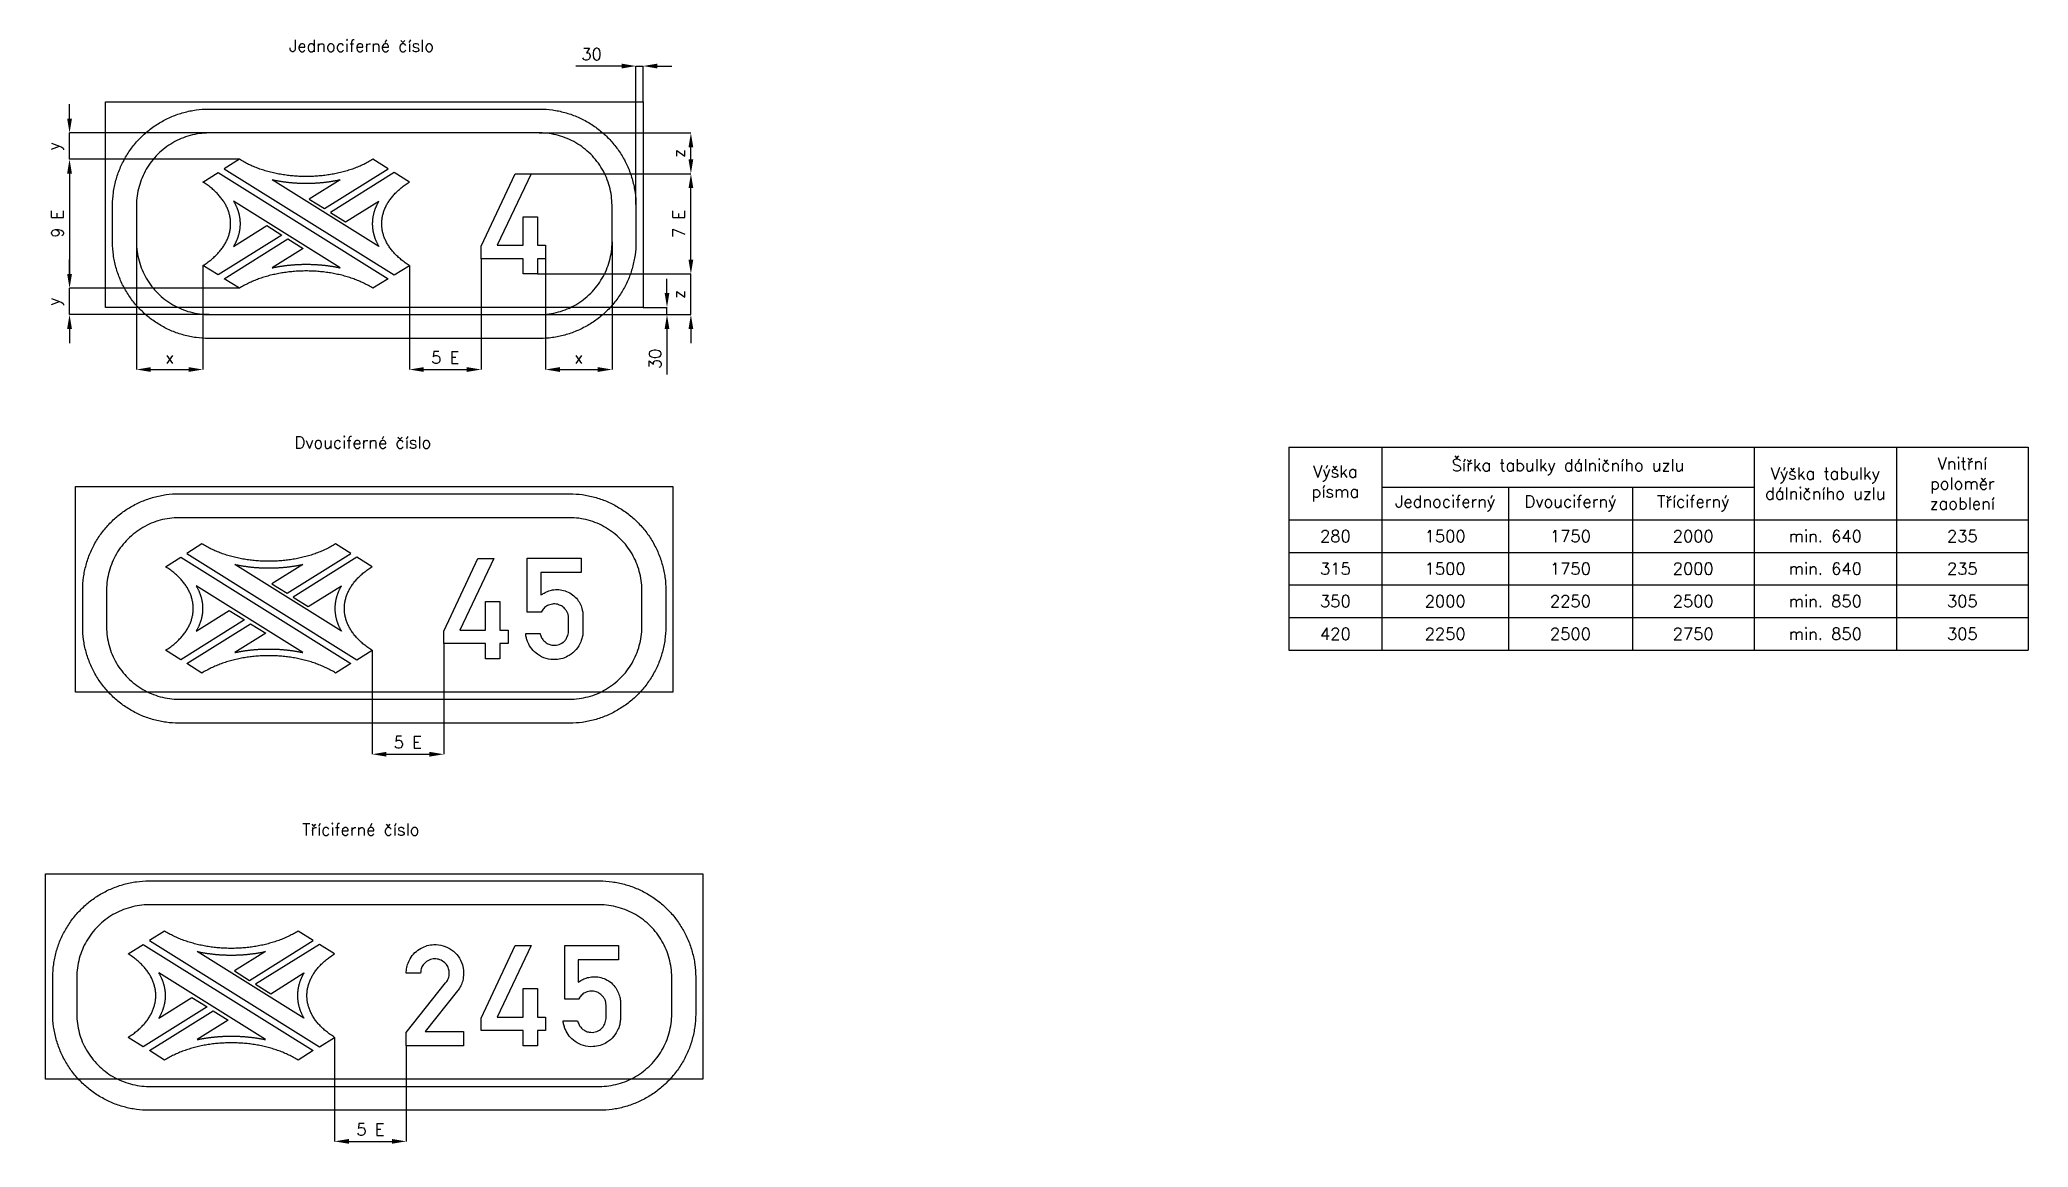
# Model space of a CAD drawing. Header units: millimetres. Extents: x -25 to 8296, y -165 to 4470.
import ezdxf

# ---------------------------------------------------------------- set-up
doc = ezdxf.new("R2010")
doc.units = ezdxf.units.MM
doc.header["$LTSCALE"] = 5
for name, color, linetype in [('Kóty', 2, 'Continuous'), ('Rozpiska', 7, 'Continuous'), ('Značka', 7, 'Continuous')]:
    doc.layers.add(name, color=color, linetype=linetype)
doc.styles.get("Standard").update_dxf_attribs({"font": 'romand.shx', "height": 50})
doc.dimstyles.get("Standard").update_dxf_attribs({"dimtxt": 50, "dimasz": 60, "dimexe": 0.18, "dimexo": 0.0625, "dimgap": 25, "dimtad": 1, "dimdec": 0, "dimzin": 0, "dimdsep": 46, "dimtxsty": 'Standard', "dimcen": 0.09, "dimadec": 0, "dimazin": 0, "dimtfac": 1, "dimtdec": 0, "dimtofl": 0, "dimtmove": 0, "dimatfit": 3, "dimfxl": 1, "dimtolj": 1, "dimtzin": 0, "dimarcsym": 0})

msp = doc.modelspace()

# ---------------------------------------------------------------- texts
at = {"layer": 'Rozpiska', "color": 7, "char_height": 50, "attachment_point": 1}
for s, insert in [('\\pi18.80809;Jednociferné číslo', (1000, 4470)), ('\\pi41.42714;Dvouciferné číslo', (1000, 2810)), ('\\pi73.57;Tříciferné číslo', (1000, 1190))]:
    msp.add_mtext_dynamic_manual_height_columns(s, width=749.52095, gutter_width=100, heights=[0], dxfattribs=dict(at, insert=insert))

# ---------------------------------------------------------------- blocks, each defined once
blk = doc.blocks.new('*D0')
at = {"layer": 'Defpoints', "color": 0, "transparency": 16777216}
for p in [(1209.04, 295.294), (1509.04, 260), (1509.04, -140)]:
    blk.add_point(p, dxfattribs=at)
at = {"layer": 'Kóty', "color": 0, "lineweight": -2, "transparency": 16777216}
for p, q in [((1209.04, 295.2315), (1209.04, -140.18)), ((1509.04, 259.9375), (1509.04, -140.18)), ((1269.04, -140), (1449.04, -140))]:
    blk.add_line(p, q, dxfattribs=at)
at = {"layer": 'Kóty', "color": 0, "transparency": 16777216}
for points in [[(1269.04, -130), (1269.04, -150), (1209.04, -140)], [(1449.04, -130), (1449.04, -150), (1509.04, -140)]]:
    blk.add_solid(points, dxfattribs=at)
at = {"layer": 'Kóty', "color": 0, "transparency": 16777216, "insert": (1359.04, -90), "char_height": 50, "attachment_point": 5}
blk.add_mtext('\\A1;5 E', dxfattribs=at)
blk = doc.blocks.new('*D1')
at = {"layer": 'Defpoints', "color": 0, "transparency": 16777216}
for p in [(1365.71, 1915.29), (1665.62, 1943.39), (1665.62, 1480)]:
    blk.add_point(p, dxfattribs=at)
at = {"layer": 'Kóty', "color": 0, "lineweight": -2, "transparency": 16777216}
for p, q in [((1365.71, 1915.2275), (1365.71, 1479.82)), ((1665.62, 1943.3275), (1665.62, 1479.82)), ((1425.71, 1480), (1605.62, 1480))]:
    blk.add_line(p, q, dxfattribs=at)
at = {"layer": 'Kóty', "color": 0, "transparency": 16777216}
for points in [[(1425.71, 1490), (1425.71, 1470), (1365.71, 1480)], [(1605.62, 1490), (1605.62, 1470), (1665.62, 1480)]]:
    blk.add_solid(points, dxfattribs=at)
at = {"layer": 'Kóty', "color": 0, "transparency": 16777216, "insert": (1515.665, 1530), "char_height": 50, "attachment_point": 5}
blk.add_mtext('\\A1;5 E', dxfattribs=at)
blk = doc.blocks.new('*D2')
at = {"layer": 'Defpoints', "color": 0, "transparency": 16777216}
for p in [(685, 4080), (100, 3970), (810.7, 3970)]:
    blk.add_point(p, dxfattribs=at)
at = {"layer": 'Kóty', "color": 0, "lineweight": -2, "transparency": 16777216}
for p, q in [((100, 4140), (100, 4200)), ((684.9, 4080), (99.8, 4080)), ((810.6, 3970), (99.8, 3970)), ((100, 3910), (100, 3850))]:
    blk.add_line(p, q, dxfattribs=at)
at = {"layer": 'Kóty', "color": 0, "transparency": 16777216}
for points in [[(90, 4140), (110, 4140), (100, 4080)], [(90, 3910), (110, 3910), (100, 3970)]]:
    blk.add_solid(points, dxfattribs=at)
at = {"layer": 'Kóty', "color": 0, "transparency": 16777216, "insert": (41.7, 4025), "char_height": 50, "attachment_point": 5, "rotation": 90}
blk.add_mtext('\\A1;y', dxfattribs=at)
blk = doc.blocks.new('*D3')
at = {"layer": 'Defpoints', "color": 0, "transparency": 16777216}
for p in [(810.699, 3970), (100, 3430), (810.699, 3430)]:
    blk.add_point(p, dxfattribs=at)
at = {"layer": 'Kóty', "color": 0, "lineweight": -2, "transparency": 16777216}
for p, q in [((810.6365, 3970), (99.82, 3970)), ((100, 3910), (100, 3490)), ((810.6365, 3430), (99.82, 3430))]:
    blk.add_line(p, q, dxfattribs=at)
at = {"layer": 'Kóty', "color": 0, "transparency": 16777216}
for points in [[(90, 3910), (110, 3910), (100, 3970)], [(90, 3490), (110, 3490), (100, 3430)]]:
    blk.add_solid(points, dxfattribs=at)
at = {"layer": 'Kóty', "color": 0, "transparency": 16777216, "insert": (50, 3700), "char_height": 50, "attachment_point": 5, "rotation": 90}
blk.add_mtext('\\A1;9 E', dxfattribs=at)
blk = doc.blocks.new('*D4')
at = {"layer": 'Defpoints', "color": 0, "transparency": 16777216}
for p in [(810.7, 3430), (100, 3320), (685, 3320)]:
    blk.add_point(p, dxfattribs=at)
at = {"layer": 'Kóty', "color": 0, "lineweight": -2, "transparency": 16777216}
for p, q in [((100, 3490), (100, 3550)), ((810.6, 3430), (99.8, 3430)), ((684.9, 3320), (99.8, 3320)), ((100, 3260), (100, 3200))]:
    blk.add_line(p, q, dxfattribs=at)
at = {"layer": 'Kóty', "color": 0, "transparency": 16777216}
for points in [[(90, 3490), (110, 3490), (100, 3430)], [(90, 3260), (110, 3260), (100, 3320)]]:
    blk.add_solid(points, dxfattribs=at)
at = {"layer": 'Kóty', "color": 0, "transparency": 16777216, "insert": (41.7, 3375), "char_height": 50, "attachment_point": 5, "rotation": 90}
blk.add_mtext('\\A1;y', dxfattribs=at)
blk = doc.blocks.new('*D5')
at = {"layer": 'Defpoints', "color": 0, "transparency": 16777216}
for p in [(380, 3625), (658.229, 3525.29), (658.229, 3090)]:
    blk.add_point(p, dxfattribs=at)
at = {"layer": 'Kóty', "color": 0, "lineweight": -2, "transparency": 16777216}
for p, q in [((380, 3624.9375), (380, 3089.82)), ((658.229, 3525.2275), (658.229, 3089.82)), ((440, 3090), (598.229, 3090))]:
    blk.add_line(p, q, dxfattribs=at)
at = {"layer": 'Kóty', "color": 0, "transparency": 16777216}
for points in [[(440, 3100), (440, 3080), (380, 3090)], [(598.229, 3100), (598.229, 3080), (658.229, 3090)]]:
    blk.add_solid(points, dxfattribs=at)
at = {"layer": 'Kóty', "color": 0, "transparency": 16777216, "insert": (519.1145, 3140), "char_height": 50, "attachment_point": 5}
blk.add_mtext('\\A1;x', dxfattribs=at)
blk = doc.blocks.new('*D6')
at = {"layer": 'Defpoints', "color": 0, "transparency": 16777216}
for p in [(1522.23, 3525.29), (1822.14, 3553.39), (1822.14, 3090)]:
    blk.add_point(p, dxfattribs=at)
at = {"layer": 'Kóty', "color": 0, "lineweight": -2, "transparency": 16777216}
for p, q in [((1522.23, 3525.2275), (1522.23, 3089.82)), ((1822.14, 3553.3275), (1822.14, 3089.82)), ((1582.23, 3090), (1762.14, 3090))]:
    blk.add_line(p, q, dxfattribs=at)
at = {"layer": 'Kóty', "color": 0, "transparency": 16777216}
for points in [[(1582.23, 3100), (1582.23, 3080), (1522.23, 3090)], [(1762.14, 3100), (1762.14, 3080), (1822.14, 3090)]]:
    blk.add_solid(points, dxfattribs=at)
at = {"layer": 'Kóty', "color": 0, "transparency": 16777216, "insert": (1672.185, 3140), "char_height": 50, "attachment_point": 5}
blk.add_mtext('\\A1;5 E', dxfattribs=at)
blk = doc.blocks.new('*D7')
at = {"layer": 'Defpoints', "color": 0, "transparency": 16777216}
for p in [(2370, 3625), (2091.73, 3553.39), (2370, 3090)]:
    blk.add_point(p, dxfattribs=at)
at = {"layer": 'Kóty', "color": 0, "lineweight": -2, "transparency": 16777216}
for p, q in [((2370, 3624.9375), (2370, 3089.82)), ((2091.73, 3553.3275), (2091.73, 3089.82)), ((2151.73, 3090), (2310, 3090))]:
    blk.add_line(p, q, dxfattribs=at)
at = {"layer": 'Kóty', "color": 0, "transparency": 16777216}
for points in [[(2151.73, 3100), (2151.73, 3080), (2091.73, 3090)], [(2310, 3100), (2310, 3080), (2370, 3090)]]:
    blk.add_solid(points, dxfattribs=at)
at = {"layer": 'Kóty', "color": 0, "transparency": 16777216, "insert": (2230.865, 3140), "char_height": 50, "attachment_point": 5}
blk.add_mtext('\\A1;x', dxfattribs=at)
blk = doc.blocks.new('*D8')
at = {"layer": 'Defpoints', "color": 0, "transparency": 16777216}
for p in [(2065, 4080), (2700, 4080), (2032.01, 3909.43)]:
    blk.add_point(p, dxfattribs=at)
at = {"layer": 'Kóty', "color": 0, "lineweight": -2, "transparency": 16777216}
for p, q in [((2065.0625, 4080), (2700.18, 4080)), ((2700, 3969.43), (2700, 4020)), ((2032.0725, 3909.43), (2700.18, 3909.43))]:
    blk.add_line(p, q, dxfattribs=at)
at = {"layer": 'Kóty', "color": 0, "transparency": 16777216}
for points in [[(2690, 4020), (2710, 4020), (2700, 4080)], [(2690, 3969.43), (2710, 3969.43), (2700, 3909.43)]]:
    blk.add_solid(points, dxfattribs=at)
at = {"layer": 'Kóty', "color": 0, "transparency": 16777216, "insert": (2650, 3994.715), "char_height": 50, "attachment_point": 5, "rotation": 90}
blk.add_mtext('\\A1;z', dxfattribs=at)
blk = doc.blocks.new('*D9')
at = {"layer": 'Defpoints', "color": 0, "transparency": 16777216}
for p in [(2057.6, 3490), (2065, 3320), (2700, 3320)]:
    blk.add_point(p, dxfattribs=at)
at = {"layer": 'Kóty', "color": 0, "lineweight": -2, "transparency": 16777216}
for p, q in [((2700, 3550), (2700, 3610)), ((2057.6625, 3490), (2700.18, 3490)), ((2065.0625, 3320), (2700.18, 3320)), ((2700, 3260), (2700, 3200))]:
    blk.add_line(p, q, dxfattribs=at)
at = {"layer": 'Kóty', "color": 0, "transparency": 16777216}
for points in [[(2690, 3550), (2710, 3550), (2700, 3490)], [(2690, 3260), (2710, 3260), (2700, 3320)]]:
    blk.add_solid(points, dxfattribs=at)
at = {"layer": 'Kóty', "color": 0, "transparency": 16777216, "insert": (2650, 3405), "char_height": 50, "attachment_point": 5, "rotation": 90}
blk.add_mtext('\\A1;z', dxfattribs=at)
blk = doc.blocks.new('*D12')
at = {"layer": 'Defpoints', "color": 0, "transparency": 16777216}
for p in [(2470, 4360), (2500, 4210), (2470, 3780.6)]:
    blk.add_point(p, dxfattribs=at)
at = {"layer": 'Kóty', "color": 0, "lineweight": -2, "transparency": 16777216}
for p, q in [((2410, 4360), (2219, 4360)), ((2470, 3780.7), (2470, 4360.2)), ((2500, 4210.1), (2500, 4360.2)), ((2560, 4360), (2620, 4360))]:
    blk.add_line(p, q, dxfattribs=at)
at = {"layer": 'Kóty', "color": 0, "transparency": 16777216}
for points in [[(2410, 4370), (2410, 4350), (2470, 4360)], [(2560, 4370), (2560, 4350), (2500, 4360)]]:
    blk.add_solid(points, dxfattribs=at)
at = {"layer": 'Kóty', "color": 0, "transparency": 16777216, "insert": (2284.5, 4410), "char_height": 50, "attachment_point": 5}
blk.add_mtext('\\A1;30', dxfattribs=at)
blk = doc.blocks.new('*D13')
at = {"layer": 'Defpoints', "color": 0, "transparency": 16777216}
for p in [(2500.1, 3350), (2065, 3320), (2600, 3320)]:
    blk.add_point(p, dxfattribs=at)
at = {"layer": 'Kóty', "color": 0, "lineweight": -2, "transparency": 16777216}
for p, q in [((2600, 3410), (2600, 3470)), ((2500.1, 3350), (2600.2, 3350)), ((2065.1, 3320), (2600.2, 3320)), ((2600, 3260), (2600, 3069))]:
    blk.add_line(p, q, dxfattribs=at)
at = {"layer": 'Kóty', "color": 0, "transparency": 16777216}
for points in [[(2590, 3410), (2610, 3410), (2600, 3350)], [(2590, 3260), (2610, 3260), (2600, 3320)]]:
    blk.add_solid(points, dxfattribs=at)
at = {"layer": 'Kóty', "color": 0, "transparency": 16777216, "insert": (2550, 3134.5), "char_height": 50, "attachment_point": 5, "rotation": 90}
blk.add_mtext('\\A1;30', dxfattribs=at)
blk = doc.blocks.new('*D14')
at = {"layer": 'Defpoints', "color": 0, "transparency": 16777216}
for p in [(2032, 3909.4), (2700.1, 3909.4), (2057.7, 3490)]:
    blk.add_point(p, dxfattribs=at)
at = {"layer": 'Kóty', "color": 0, "lineweight": -2, "transparency": 16777216}
for p, q in [((2032.1, 3909.4), (2700.3, 3909.4)), ((2700.1, 3550), (2700.1, 3849.4)), ((2057.7, 3490), (2700.3, 3490))]:
    blk.add_line(p, q, dxfattribs=at)
at = {"layer": 'Kóty', "color": 0, "transparency": 16777216}
for points in [[(2690.1, 3849.4), (2710.1, 3849.4), (2700.1, 3909.4)], [(2690.1, 3550), (2710.1, 3550), (2700.1, 3490)]]:
    blk.add_solid(points, dxfattribs=at)
at = {"layer": 'Kóty', "color": 0, "transparency": 16777216, "insert": (2650.1, 3699.7), "char_height": 50, "attachment_point": 5, "rotation": 90}
blk.add_mtext('\\A1;7 E', dxfattribs=at)
blk = doc.blocks.new('*T15')
at = {"layer": 'Značka', "color": 0, "linetype": 'ByBlock', "lineweight": -2, "transparency": 16777216}
for p, q in [((0, 0), (3093.8, 0)), ((0, 0), (0, -849)), ((389.3, 0), (389.3, -849)), ((1946.4, 0), (1946.4, -849)), ((2542.3, 0), (2542.3, -849)), ((3093.8, 0), (3093.8, -849)), ((389.3, -167.3), (1946.4, -167.3)), ((918.8, -167.3), (918.8, -849)), ((1437.5, -167.3), (1437.5, -849)), ((0, -303.6), (3093.8, -303.6)), ((0, -440), (3093.8, -440)), ((0, -576.3), (3093.8, -576.3)), ((0, -712.6), (3093.8, -712.6)), ((0, -849), (3093.8, -849))]:
    blk.add_line(p, q, dxfattribs=at)
at = {"layer": 'Značka', "color": 0, "transparency": 16777216, "char_height": 50, "attachment_point": 5}
for s, insert, width in [('Výška písma', (194.7, -151.8), 386.302), ('Šířka tabulky dálničního uzlu', (1167.8, -83.6), 1554.089), ('Vnitřní poloměr zaoblení', (2818, -151.8), 548.431), ('Výška tabulky dálničního uzlu', (2244.4, -151.8), 592.936), ('Jednociferný', (654, -235.5), 526.451), ('Dvouciferný', (1178.1, -235.5), 515.749), ('Tříciferný', (1691.9, -235.5), 505.89), ('280', (194.7, -371.8), 386.302), ('1500', (654, -371.8), 526.451), ('1750', (1178.1, -371.8), 515.749), ('2000', (1691.9, -371.8), 505.89), ('min. 640', (2244.4, -371.8), 592.936), ('235', (2818, -371.8), 548.431), ('315', (194.7, -508.1), 386.302), ('1500', (654, -508.1), 526.451), ('1750', (1178.1, -508.1), 515.749), ('2000', (1691.9, -508.1), 505.89), ('min. 640', (2244.4, -508.1), 592.936), ('235', (2818, -508.1), 548.431), ('350', (194.7, -644.5), 386.302), ('2000', (654, -644.5), 526.451), ('2250', (1178.1, -644.5), 515.749), ('2500', (1691.9, -644.5), 505.89), ('min. 850', (2244.4, -644.5), 592.936), ('305', (2818, -644.5), 548.431), ('420', (194.7, -780.8), 386.302), ('2250', (654, -780.8), 526.451), ('2500', (1178.1, -780.8), 515.749), ('2750', (1691.9, -780.8), 505.89), ('min. 850', (2244.4, -780.8), 592.936), ('305', (2818, -780.8), 548.431)]:
    blk.add_mtext(s, dxfattribs=dict(at, insert=insert, width=width))

# ---------------------------------------------------------------- dimensions: what is measured, and where the dimension line sits
at = {"layer": 'Kóty'}
dim = msp.add_linear_dim(base=(2469.998, 4360), p1=(2500, 4210), p2=(2469.998, 3780.599), dimstyle='Standard', dxfattribs=at)
dim.commit()
dim.dimension.update_dxf_attribs({"geometry": '*D12', "text_midpoint": (2284.522, 4410)})
for base, p1, p2, text, picture, middle in [((100, 3970), (685, 4080), (810.699, 3970), 'y', '*D2', (41.667, 4025)), ((2700, 4080), (2032.01, 3909.43), (2065, 4080), 'z', '*D8', (2650, 3994.715)), ((100, 3430), (810.699, 3970), (810.699, 3430), '9 E', '*D3', (50, 3700)), ((2700.075, 3909.43), (2057.663, 3490), (2032.01, 3909.43), '7 E', '*D14', (2650.075, 3699.715)), ((2700, 3320), (2057.6, 3490), (2065, 3320), 'z', '*D9', (2650, 3405)), ((100, 3320), (810.699, 3430), (685, 3320), 'y', '*D4', (41.667, 3375))]:
    dim = msp.add_linear_dim(base=base, p1=p1, p2=p2, angle=90, text=text, dimstyle='Standard', dxfattribs=at)
    dim.commit()
    dim.dimension.update_dxf_attribs({"geometry": picture, "text_midpoint": middle})
for base, p1, p2, text, picture, middle in [((658.229, 3090), (380, 3625), (658.229, 3525.29), 'x', '*D5', (519.115, 3140)), ((2370, 3090), (2091.73, 3553.39), (2370, 3625), 'x', '*D7', (2230.865, 3140)), ((1822.14, 3090), (1522.23, 3525.29), (1822.14, 3553.39), '5 E', '*D6', (1672.185, 3140)), ((1665.62, 1480), (1365.71, 1915.29), (1665.62, 1943.39), '5 E', '*D1', (1515.665, 1530)), ((1509.04, -140), (1209.04, 295.294), (1509.04, 260), '5 E', '*D0', (1359.04, -90))]:
    dim = msp.add_linear_dim(base=base, p1=p1, p2=p2, text=text, dimstyle='Standard', dxfattribs=at)
    dim.commit()
    dim.dimension.update_dxf_attribs({"geometry": picture, "text_midpoint": middle})
dim = msp.add_linear_dim(base=(2600, 3320), p1=(2500.062, 3350), p2=(2065, 3320), angle=90, dimstyle='Standard', dxfattribs=at)
dim.commit()
dim.dimension.update_dxf_attribs({"geometry": '*D13', "text_midpoint": (2550, 3134.524)})

# ---------------------------------------------------------------- linework, layer by layer
at = {"layer": 'Kóty'}
msp.add_line((2085.062, 3320), (2600.18, 3320), dxfattribs=at)
for points in [[(2469.998, 4360), (2500, 4360)], [(100, 3970), (100, 4080)], [(100, 3320), (100, 3430)], [(2700.18, 3320), (2700, 3490)], [(2600, 3320), (2600, 3350)]]:
    msp.add_lwpolyline(points, dxfattribs=at)
at = {"layer": 'Značka', "color": 3}
for points in [[(250, 3350), (250, 4210), (2500, 4210), (2500, 3350), (250, 3350)], [(658.228, 3874.71), (721.758, 3914.41), (1433.29, 3469.71), (1369.76, 3430), (1365.1, 3432.87), (1360.38, 3435.67), (1355.61, 3438.42), (1350.78, 3441.12), (1345.91, 3443.75), (1340.98, 3446.33), (1335.99, 3448.84), (1330.96, 3451.3), (1325.88, 3453.71), (1320.76, 3456.05), (1315.59, 3458.34), (1310.37, 3460.57), (1305.11, 3462.74), (1299.8, 3464.85), (1294.46, 3466.91), (1289.07, 3468.9), (1283.65, 3470.84), (1278.19, 3472.72), (1272.69, 3474.55), (1267.15, 3476.31), (1261.59, 3478.02), (1255.98, 3479.67), (1250.35, 3481.26), (1244.68, 3482.8), (1238.99, 3484.27), (1233.26, 3485.69), (1227.51, 3487.05), (1221.73, 3488.36), (1215.93, 3489.6), (1210.1, 3490.79), (1204.25, 3491.92), (1198.37, 3492.99), (1192.48, 3494), (1186.57, 3494.96), (1180.63, 3495.85), (1174.68, 3496.69), (1168.72, 3497.47), (1162.74, 3498.2), (1156.75, 3498.86), (1150.74, 3499.47), (1144.72, 3500.02), (1138.69, 3500.51), (1132.65, 3500.95), (1126.61, 3501.32), (1120.56, 3501.64), (1114.5, 3501.9), (1108.43, 3502.11), (1102.37, 3502.25), (1096.3, 3502.34), (1090.23, 3502.37), (1084.16, 3502.34), (1078.09, 3502.25), (1072.02, 3502.11), (1065.96, 3501.9), (1059.9, 3501.64), (1053.85, 3501.32), (1047.8, 3500.95), (1041.77, 3500.51), (1035.74, 3500.02), (1029.72, 3499.47), (1023.71, 3498.86), (1017.72, 3498.2), (1011.74, 3497.47), (1005.77, 3496.69), (999.823, 3495.85), (993.891, 3494.96), (987.978, 3494), (982.084, 3492.99), (976.211, 3491.92), (970.359, 3490.79), (964.531, 3489.6), (958.727, 3488.36), (952.948, 3487.05), (947.196, 3485.69), (941.471, 3484.27), (935.775, 3482.8), (930.109, 3481.26), (924.474, 3479.67), (918.872, 3478.02), (913.302, 3476.31), (907.768, 3474.55), (902.268, 3472.72), (896.806, 3470.84), (891.382, 3468.9), (885.997, 3466.91), (880.652, 3464.85), (875.349, 3462.74), (870.088, 3460.57), (864.871, 3458.34), (859.698, 3456.05), (854.572, 3453.71), (849.493, 3451.3), (844.463, 3448.84), (839.482, 3446.33), (834.551, 3443.75), (829.672, 3441.12), (824.847, 3438.42), (820.075, 3435.67), (815.359, 3432.87), (810.699, 3430), (747.17, 3469.71), (1013.99, 3636.47), (1077.52, 3596.76), (947.693, 3515.62), (950.467, 3516.21), (953.246, 3516.78), (956.029, 3517.35), (958.817, 3517.9), (961.609, 3518.44), (964.406, 3518.97), (967.206, 3519.48), (970.011, 3519.98), (972.82, 3520.48), (975.632, 3520.96), (978.448, 3521.43), (981.268, 3521.88), (984.092, 3522.33), (986.919, 3522.76), (989.749, 3523.18), (992.583, 3523.59), (995.42, 3523.99), (998.26, 3524.37), (1001.1, 3524.75), (1003.95, 3525.11), (1006.8, 3525.46), (1009.65, 3525.79), (1012.5, 3526.12), (1015.36, 3526.43), (1018.22, 3526.74), (1021.08, 3527.03), (1023.95, 3527.31), (1026.81, 3527.57), (1029.68, 3527.83), (1032.55, 3528.07), (1035.42, 3528.3), (1038.3, 3528.52), (1041.17, 3528.73), (1044.05, 3528.92), (1046.93, 3529.11), (1049.81, 3529.28), (1052.69, 3529.44), (1055.57, 3529.59), (1058.46, 3529.72), (1061.34, 3529.85), (1064.23, 3529.96), (1067.12, 3530.06), (1070, 3530.15), (1072.89, 3530.23), (1075.78, 3530.29), (1078.67, 3530.35), (1081.56, 3530.39), (1084.45, 3530.42), (1087.34, 3530.44), (1090.23, 3530.44), (1093.12, 3530.44), (1096.01, 3530.42), (1098.9, 3530.39), (1101.79, 3530.35), (1104.68, 3530.29), (1107.57, 3530.23), (1110.45, 3530.15), (1113.34, 3530.06), (1116.23, 3529.96), (1119.11, 3529.85), (1122, 3529.72), (1124.88, 3529.59), (1127.77, 3529.44), (1130.65, 3529.28), (1133.53, 3529.11), (1136.41, 3528.92), (1139.28, 3528.73), (1142.16, 3528.52), (1145.03, 3528.3), (1147.91, 3528.07), (1150.78, 3527.83), (1153.64, 3527.57), (1156.51, 3527.31), (1159.37, 3527.03), (1162.24, 3526.74), (1165.1, 3526.43), (1167.95, 3526.12), (1170.81, 3525.79), (1173.66, 3525.46), (1176.51, 3525.11), (1179.35, 3524.75), (1182.2, 3524.37), (1185.04, 3523.99), (1187.87, 3523.59), (1190.71, 3523.18), (1193.54, 3522.76), (1196.36, 3522.33), (1199.19, 3521.88), (1202.01, 3521.43), (1204.82, 3520.96), (1207.64, 3520.48), (1210.45, 3519.98), (1213.25, 3519.48), (1216.05, 3518.97), (1218.85, 3518.44), (1221.64, 3517.9), (1224.43, 3517.35), (1227.21, 3516.78), (1229.99, 3516.21), (1232.76, 3515.62), (786.325, 3794.65), (787.403, 3792.81), (788.459, 3790.97), (789.493, 3789.13), (790.506, 3787.29), (791.497, 3785.44), (792.466, 3783.59), (793.413, 3781.74), (794.339, 3779.88), (795.242, 3778.02), (796.124, 3776.16), (796.984, 3774.29), (797.823, 3772.42), (798.639, 3770.55), (799.434, 3768.67), (800.207, 3766.8), (800.958, 3764.92), (801.688, 3763.04), (802.396, 3761.15), (803.082, 3759.26), (803.746, 3757.37), (804.388, 3755.48), (805.009, 3753.59), (805.608, 3751.69), (806.185, 3749.8), (806.74, 3747.9), (807.273, 3745.99), (807.785, 3744.09), (808.275, 3742.19), (808.743, 3740.28), (809.19, 3738.37), (809.614, 3736.46), (810.017, 3734.55), (810.398, 3732.64), (810.758, 3730.73), (811.095, 3728.81), (811.411, 3726.89), (811.705, 3724.98), (811.977, 3723.06), (812.228, 3721.14), (812.456, 3719.22), (812.663, 3717.3), (812.848, 3715.38), (813.011, 3713.46), (813.153, 3711.54), (813.273, 3709.62), (813.371, 3707.69), (813.447, 3705.77), (813.501, 3703.85), (813.534, 3701.92), (813.545, 3700), (813.534, 3698.08), (813.501, 3696.15), (813.447, 3694.23), (813.371, 3692.31), (813.273, 3690.38), (813.153, 3688.46), (813.011, 3686.54), (812.848, 3684.62), (812.663, 3682.7), (812.456, 3680.78), (812.228, 3678.86), (811.977, 3676.94), (811.705, 3675.02), (811.411, 3673.1), (811.095, 3671.19), (810.758, 3669.27), (810.398, 3667.36), (810.017, 3665.45), (809.614, 3663.54), (809.19, 3661.63), (808.743, 3659.72), (808.275, 3657.81), (807.785, 3655.91), (807.273, 3654), (806.74, 3652.1), (806.185, 3650.2), (805.608, 3648.31), (805.009, 3646.41), (804.388, 3644.52), (803.746, 3642.63), (803.082, 3640.74), (802.396, 3638.85), (801.688, 3636.96), (800.958, 3635.08), (800.207, 3633.2), (799.434, 3631.32), (798.639, 3629.45), (797.823, 3627.58), (796.984, 3625.71), (796.124, 3623.84), (795.242, 3621.98), (794.339, 3620.12), (793.413, 3618.26), (792.466, 3616.41), (791.497, 3614.56), (790.506, 3612.71), (789.493, 3610.87), (788.459, 3609.02), (787.403, 3607.19), (786.325, 3605.35), (925.052, 3692.06), (988.581, 3652.35), (721.758, 3485.59), (658.229, 3525.29), (662.814, 3528.21), (667.306, 3531.15), (671.706, 3534.14), (676.013, 3537.15), (680.228, 3540.2), (684.35, 3543.28), (688.379, 3546.4), (692.316, 3549.54), (696.16, 3552.71), (699.911, 3555.92), (703.57, 3559.15), (707.136, 3562.41), (710.61, 3565.7), (713.991, 3569.01), (717.279, 3572.35), (720.475, 3575.72), (723.578, 3579.11), (726.588, 3582.52), (729.506, 3585.96), (732.331, 3589.42), (735.064, 3592.9), (737.703, 3596.4), (740.251, 3599.93), (742.705, 3603.47), (745.067, 3607.03), (747.337, 3610.6), (749.514, 3614.2), (751.598, 3617.81), (753.589, 3621.44), (755.488, 3625.08), (757.294, 3628.74), (759.008, 3632.41), (760.629, 3636.09), (762.157, 3639.79), (763.593, 3643.5), (764.936, 3647.21), (766.187, 3650.94), (767.344, 3654.68), (768.41, 3658.43), (769.382, 3662.18), (770.262, 3665.94), (771.05, 3669.71), (771.744, 3673.48), (772.346, 3677.26), (772.856, 3681.05), (773.273, 3684.83), (773.597, 3688.62), (773.828, 3692.41), (773.967, 3696.21), (774.014, 3700), (773.967, 3703.79), (773.828, 3707.59), (773.597, 3711.38), (773.273, 3715.17), (772.856, 3718.95), (772.346, 3722.74), (771.744, 3726.52), (771.05, 3730.29), (770.262, 3734.06), (769.382, 3737.82), (768.41, 3741.57), (767.344, 3745.32), (766.187, 3749.06), (764.936, 3752.78), (763.593, 3756.5), (762.157, 3760.21), (760.629, 3763.91), (759.008, 3767.59), (757.294, 3771.26), (755.488, 3774.92), (753.589, 3778.56), (751.598, 3782.19), (749.514, 3785.8), (747.337, 3789.39), (745.067, 3792.97), (742.705, 3796.53), (740.251, 3800.07), (737.703, 3803.6), (735.064, 3807.1), (732.331, 3810.58), (729.506, 3814.04), (726.588, 3817.47), (723.578, 3820.89), (720.475, 3824.28), (717.279, 3827.64), (713.991, 3830.98), (710.61, 3834.3), (707.136, 3837.59), (703.57, 3840.85), (699.911, 3844.08), (696.16, 3847.28), (692.316, 3850.46), (688.379, 3853.6), (684.35, 3856.72), (680.228, 3859.8), (676.013, 3862.85), (671.706, 3865.86), (667.306, 3868.85), (662.814, 3871.79), (658.229, 3874.71)], [(810.699, 3970), (747.17, 3930.29), (1458.7, 3485.59), (1522.23, 3525.29), (1517.64, 3528.21), (1513.15, 3531.15), (1508.75, 3534.14), (1504.44, 3537.15), (1500.23, 3540.2), (1496.11, 3543.28), (1492.08, 3546.4), (1488.14, 3549.54), (1484.3, 3552.71), (1480.55, 3555.92), (1476.89, 3559.15), (1473.32, 3562.41), (1469.85, 3565.7), (1466.47, 3569.01), (1463.18, 3572.35), (1459.98, 3575.72), (1456.88, 3579.11), (1453.87, 3582.52), (1450.95, 3585.96), (1448.13, 3589.42), (1445.39, 3592.9), (1442.75, 3596.4), (1440.21, 3599.93), (1437.75, 3603.47), (1435.39, 3607.03), (1433.12, 3610.6), (1430.94, 3614.2), (1428.86, 3617.81), (1426.87, 3621.44), (1424.97, 3625.08), (1423.16, 3628.74), (1421.45, 3632.41), (1419.83, 3636.09), (1418.3, 3639.79), (1416.86, 3643.5), (1415.52, 3647.21), (1414.27, 3650.94), (1413.11, 3654.68), (1412.05, 3658.43), (1411.07, 3662.18), (1410.19, 3665.94), (1409.41, 3669.71), (1408.71, 3673.48), (1408.11, 3677.26), (1407.6, 3681.05), (1407.18, 3684.83), (1406.86, 3688.62), (1406.63, 3692.41), (1406.49, 3696.21), (1406.44, 3700), (1406.49, 3703.79), (1406.63, 3707.59), (1406.86, 3711.38), (1407.18, 3715.17), (1407.6, 3718.95), (1408.11, 3722.74), (1408.71, 3726.52), (1409.41, 3730.29), (1410.19, 3734.06), (1411.07, 3737.82), (1412.05, 3741.57), (1413.11, 3745.32), (1414.27, 3749.06), (1415.52, 3752.78), (1416.86, 3756.5), (1418.3, 3760.21), (1419.83, 3763.91), (1421.45, 3767.59), (1423.16, 3771.26), (1424.97, 3774.92), (1426.87, 3778.56), (1428.86, 3782.19), (1430.94, 3785.8), (1433.12, 3789.39), (1435.39, 3792.97), (1437.75, 3796.53), (1440.21, 3800.07), (1442.75, 3803.6), (1445.39, 3807.1), (1448.13, 3810.58), (1450.95, 3814.04), (1453.87, 3817.47), (1456.88, 3820.89), (1459.98, 3824.28), (1463.18, 3827.64), (1466.47, 3830.98), (1469.85, 3834.3), (1473.32, 3837.59), (1476.89, 3840.85), (1480.55, 3844.08), (1484.3, 3847.28), (1488.14, 3850.46), (1492.08, 3853.6), (1496.11, 3856.72), (1500.23, 3859.8), (1504.44, 3862.85), (1508.75, 3865.86), (1513.15, 3868.85), (1517.64, 3871.79), (1522.23, 3874.71), (1458.7, 3914.41), (1191.88, 3747.65), (1255.41, 3707.94), (1394.13, 3794.65), (1393.05, 3792.81), (1392, 3790.97), (1390.96, 3789.13), (1389.95, 3787.29), (1388.96, 3785.44), (1387.99, 3783.59), (1387.04, 3781.74), (1386.12, 3779.88), (1385.21, 3778.02), (1384.33, 3776.16), (1383.47, 3774.29), (1382.63, 3772.42), (1381.82, 3770.55), (1381.02, 3768.67), (1380.25, 3766.8), (1379.5, 3764.92), (1378.77, 3763.04), (1378.06, 3761.15), (1377.38, 3759.26), (1376.71, 3757.37), (1376.07, 3755.48), (1375.45, 3753.59), (1374.85, 3751.69), (1374.27, 3749.8), (1373.72, 3747.9), (1373.18, 3745.99), (1372.67, 3744.09), (1372.18, 3742.19), (1371.71, 3740.28), (1371.27, 3738.37), (1370.84, 3736.46), (1370.44, 3734.55), (1370.06, 3732.64), (1369.7, 3730.73), (1369.36, 3728.81), (1369.05, 3726.89), (1368.75, 3724.98), (1368.48, 3723.06), (1368.23, 3721.14), (1368, 3719.22), (1367.79, 3717.3), (1367.61, 3715.38), (1367.45, 3713.46), (1367.3, 3711.54), (1367.18, 3709.62), (1367.09, 3707.69), (1367.01, 3705.77), (1366.96, 3703.85), (1366.92, 3701.92), (1366.91, 3700), (1366.92, 3698.08), (1366.96, 3696.15), (1367.01, 3694.23), (1367.09, 3692.31), (1367.18, 3690.38), (1367.3, 3688.46), (1367.45, 3686.54), (1367.61, 3684.62), (1367.79, 3682.7), (1368, 3680.78), (1368.23, 3678.86), (1368.48, 3676.94), (1368.75, 3675.02), (1369.05, 3673.1), (1369.36, 3671.19), (1369.7, 3669.27), (1370.06, 3667.36), (1370.44, 3665.45), (1370.84, 3663.54), (1371.27, 3661.63), (1371.71, 3659.72), (1372.18, 3657.81), (1372.67, 3655.91), (1373.18, 3654), (1373.72, 3652.1), (1374.27, 3650.2), (1374.85, 3648.31), (1375.45, 3646.41), (1376.07, 3644.52), (1376.71, 3642.63), (1377.38, 3640.74), (1378.06, 3638.85), (1378.77, 3636.96), (1379.5, 3635.08), (1380.25, 3633.2), (1381.02, 3631.32), (1381.82, 3629.45), (1382.63, 3627.58), (1383.47, 3625.71), (1384.33, 3623.84), (1385.21, 3621.98), (1386.12, 3620.12), (1387.04, 3618.26), (1387.99, 3616.41), (1388.96, 3614.56), (1389.95, 3612.71), (1390.96, 3610.87), (1392, 3609.02), (1393.05, 3607.19), (1394.13, 3605.35), (947.693, 3884.38), (950.467, 3883.79), (953.246, 3883.22), (956.029, 3882.65), (958.817, 3882.1), (961.609, 3881.56), (964.406, 3881.03), (967.206, 3880.52), (970.011, 3880.02), (972.82, 3879.52), (975.632, 3879.04), (978.448, 3878.57), (981.268, 3878.12), (984.092, 3877.67), (986.919, 3877.24), (989.749, 3876.82), (992.583, 3876.41), (995.42, 3876.01), (998.26, 3875.63), (1001.1, 3875.25), (1003.95, 3874.89), (1006.8, 3874.54), (1009.65, 3874.21), (1012.5, 3873.88), (1015.36, 3873.57), (1018.22, 3873.26), (1021.08, 3872.97), (1023.95, 3872.69), (1026.81, 3872.43), (1029.68, 3872.17), (1032.55, 3871.93), (1035.42, 3871.7), (1038.3, 3871.48), (1041.17, 3871.27), (1044.05, 3871.08), (1046.93, 3870.89), (1049.81, 3870.72), (1052.69, 3870.56), (1055.57, 3870.41), (1058.46, 3870.28), (1061.34, 3870.15), (1064.23, 3870.04), (1067.12, 3869.94), (1070, 3869.85), (1072.89, 3869.77), (1075.78, 3869.71), (1078.67, 3869.65), (1081.56, 3869.61), (1084.45, 3869.58), (1087.34, 3869.56), (1090.23, 3869.56), (1093.12, 3869.56), (1096.01, 3869.58), (1098.9, 3869.61), (1101.79, 3869.65), (1104.68, 3869.71), (1107.57, 3869.77), (1110.45, 3869.85), (1113.34, 3869.94), (1116.23, 3870.04), (1119.11, 3870.15), (1122, 3870.28), (1124.88, 3870.41), (1127.77, 3870.56), (1130.65, 3870.72), (1133.53, 3870.89), (1136.41, 3871.08), (1139.28, 3871.27), (1142.16, 3871.48), (1145.03, 3871.7), (1147.91, 3871.93), (1150.78, 3872.17), (1153.64, 3872.43), (1156.51, 3872.69), (1159.37, 3872.97), (1162.24, 3873.26), (1165.1, 3873.57), (1167.95, 3873.88), (1170.81, 3874.21), (1173.66, 3874.54), (1176.51, 3874.89), (1179.35, 3875.25), (1182.2, 3875.63), (1185.04, 3876.01), (1187.87, 3876.41), (1190.71, 3876.82), (1193.54, 3877.24), (1196.36, 3877.67), (1199.19, 3878.12), (1202.01, 3878.57), (1204.82, 3879.04), (1207.64, 3879.52), (1210.45, 3880.02), (1213.25, 3880.52), (1216.05, 3881.03), (1218.85, 3881.56), (1221.64, 3882.1), (1224.43, 3882.65), (1227.21, 3883.22), (1229.99, 3883.79), (1232.76, 3884.38), (1102.93, 3803.24), (1166.46, 3763.53), (1433.29, 3930.29), (1369.76, 3970), (1365.1, 3967.13), (1360.38, 3964.33), (1355.61, 3961.58), (1350.78, 3958.88), (1345.91, 3956.25), (1340.98, 3953.67), (1335.99, 3951.16), (1330.96, 3948.7), (1325.88, 3946.29), (1320.76, 3943.95), (1315.59, 3941.66), (1310.37, 3939.43), (1305.11, 3937.26), (1299.8, 3935.15), (1294.46, 3933.09), (1289.07, 3931.1), (1283.65, 3929.16), (1278.19, 3927.28), (1272.69, 3925.45), (1267.15, 3923.69), (1261.59, 3921.98), (1255.98, 3920.33), (1250.35, 3918.74), (1244.68, 3917.2), (1238.99, 3915.73), (1233.26, 3914.31), (1227.51, 3912.95), (1221.73, 3911.64), (1215.93, 3910.4), (1210.1, 3909.21), (1204.25, 3908.08), (1198.37, 3907.01), (1192.48, 3906), (1186.57, 3905.04), (1180.63, 3904.15), (1174.68, 3903.31), (1168.72, 3902.53), (1162.74, 3901.8), (1156.75, 3901.14), (1150.74, 3900.53), (1144.72, 3899.98), (1138.69, 3899.49), (1132.65, 3899.05), (1126.61, 3898.68), (1120.56, 3898.36), (1114.5, 3898.1), (1108.43, 3897.89), (1102.37, 3897.75), (1096.3, 3897.66), (1090.23, 3897.63), (1084.16, 3897.66), (1078.09, 3897.75), (1072.02, 3897.89), (1065.96, 3898.1), (1059.9, 3898.36), (1053.85, 3898.68), (1047.8, 3899.05), (1041.77, 3899.49), (1035.74, 3899.98), (1029.72, 3900.53), (1023.71, 3901.14), (1017.72, 3901.8), (1011.74, 3902.53), (1005.77, 3903.31), (999.823, 3904.15), (993.891, 3905.04), (987.978, 3906), (982.084, 3907.01), (976.211, 3908.08), (970.359, 3909.21), (964.531, 3910.4), (958.727, 3911.64), (952.948, 3912.95), (947.196, 3914.31), (941.471, 3915.73), (935.775, 3917.2), (930.109, 3918.74), (924.474, 3920.33), (918.872, 3921.98), (913.302, 3923.69), (907.768, 3925.45), (902.268, 3927.28), (896.806, 3929.16), (891.382, 3931.1), (885.997, 3933.09), (880.652, 3935.15), (875.349, 3937.26), (870.088, 3939.43), (864.871, 3941.66), (859.698, 3943.95), (854.572, 3946.29), (849.493, 3948.7), (844.463, 3951.16), (839.482, 3953.67), (834.551, 3956.25), (829.672, 3958.88), (824.847, 3961.58), (820.075, 3964.33), (815.359, 3967.13), (810.699, 3970)], [(1997.67, 3490), (1997.67, 3553.39), (1822.14, 3553.39), (1822.14, 3605.76), (1964.55, 3909.43), (2032.01, 3909.43), (1889.6, 3609.79), (1997.67, 3609.79), (1997.67, 3729.49), (2057.6, 3729.27), (2057.6, 3609.79), (2091.73, 3609.79), (2091.73, 3553.39), (2057.6, 3553.39), (2057.6, 3490), (1997.67, 3490)], [(125, 1740), (125, 2600), (2625, 2600), (2625, 1740), (125, 1740)], [(654.183, 2360), (590.654, 2320.29), (1302.18, 1875.59), (1365.71, 1915.29), (1361.13, 1918.21), (1356.64, 1921.15), (1352.24, 1924.14), (1347.93, 1927.15), (1343.71, 1930.2), (1339.59, 1933.28), (1335.56, 1936.4), (1331.63, 1939.54), (1327.78, 1942.71), (1324.03, 1945.92), (1320.37, 1949.15), (1316.81, 1952.41), (1313.33, 1955.7), (1309.95, 1959.01), (1306.66, 1962.35), (1303.47, 1965.72), (1300.36, 1969.11), (1297.35, 1972.52), (1294.44, 1975.96), (1291.61, 1979.42), (1288.88, 1982.9), (1286.24, 1986.4), (1283.69, 1989.93), (1281.24, 1993.47), (1278.87, 1997.03), (1276.6, 2000.6), (1274.43, 2004.2), (1272.34, 2007.81), (1270.35, 2011.44), (1268.45, 2015.08), (1266.65, 2018.74), (1264.93, 2022.41), (1263.31, 2026.09), (1261.78, 2029.79), (1260.35, 2033.5), (1259.01, 2037.21), (1257.75, 2040.94), (1256.6, 2044.68), (1255.53, 2048.43), (1254.56, 2052.18), (1253.68, 2055.94), (1252.89, 2059.71), (1252.2, 2063.48), (1251.59, 2067.26), (1251.09, 2071.05), (1250.67, 2074.83), (1250.34, 2078.62), (1250.11, 2082.41), (1249.97, 2086.21), (1249.93, 2090), (1249.97, 2093.79), (1250.11, 2097.59), (1250.34, 2101.38), (1250.67, 2105.17), (1251.09, 2108.95), (1251.59, 2112.74), (1252.2, 2116.52), (1252.89, 2120.29), (1253.68, 2124.06), (1254.56, 2127.82), (1255.53, 2131.57), (1256.6, 2135.32), (1257.75, 2139.06), (1259.01, 2142.78), (1260.35, 2146.5), (1261.78, 2150.21), (1263.31, 2153.91), (1264.93, 2157.59), (1266.65, 2161.26), (1268.45, 2164.92), (1270.35, 2168.56), (1272.34, 2172.19), (1274.43, 2175.8), (1276.6, 2179.39), (1278.87, 2182.97), (1281.24, 2186.53), (1283.69, 2190.07), (1286.24, 2193.6), (1288.88, 2197.1), (1291.61, 2200.58), (1294.44, 2204.04), (1297.35, 2207.47), (1300.36, 2210.89), (1303.47, 2214.28), (1306.66, 2217.64), (1309.95, 2220.98), (1313.33, 2224.3), (1316.81, 2227.59), (1320.37, 2230.85), (1324.03, 2234.08), (1327.78, 2237.28), (1331.63, 2240.46), (1335.56, 2243.6), (1339.59, 2246.72), (1343.71, 2249.8), (1347.93, 2252.85), (1352.24, 2255.86), (1356.64, 2258.85), (1361.13, 2261.79), (1365.71, 2264.71), (1302.18, 2304.41), (1035.36, 2137.65), (1098.89, 2097.94), (1237.62, 2184.65), (1236.54, 2182.81), (1235.48, 2180.97), (1234.45, 2179.13), (1233.44, 2177.29), (1232.44, 2175.44), (1231.48, 2173.59), (1230.53, 2171.74), (1229.6, 2169.88), (1228.7, 2168.02), (1227.82, 2166.16), (1226.96, 2164.29), (1226.12, 2162.42), (1225.3, 2160.55), (1224.51, 2158.67), (1223.73, 2156.8), (1222.98, 2154.92), (1222.25, 2153.04), (1221.55, 2151.15), (1220.86, 2149.26), (1220.2, 2147.37), (1219.55, 2145.48), (1218.93, 2143.59), (1218.33, 2141.69), (1217.76, 2139.8), (1217.2, 2137.9), (1216.67, 2135.99), (1216.16, 2134.09), (1215.67, 2132.19), (1215.2, 2130.28), (1214.75, 2128.37), (1214.33, 2126.46), (1213.92, 2124.55), (1213.54, 2122.64), (1213.18, 2120.73), (1212.85, 2118.81), (1212.53, 2116.89), (1212.24, 2114.98), (1211.96, 2113.06), (1211.71, 2111.14), (1211.49, 2109.22), (1211.28, 2107.3), (1211.09, 2105.38), (1210.93, 2103.46), (1210.79, 2101.54), (1210.67, 2099.62), (1210.57, 2097.69), (1210.49, 2095.77), (1210.44, 2093.85), (1210.41, 2091.92), (1210.4, 2090), (1210.41, 2088.08), (1210.44, 2086.15), (1210.49, 2084.23), (1210.57, 2082.31), (1210.67, 2080.38), (1210.79, 2078.46), (1210.93, 2076.54), (1211.09, 2074.62), (1211.28, 2072.7), (1211.49, 2070.78), (1211.71, 2068.86), (1211.96, 2066.94), (1212.24, 2065.02), (1212.53, 2063.1), (1212.85, 2061.19), (1213.18, 2059.27), (1213.54, 2057.36), (1213.92, 2055.45), (1214.33, 2053.54), (1214.75, 2051.63), (1215.2, 2049.72), (1215.67, 2047.81), (1216.16, 2045.91), (1216.67, 2044), (1217.2, 2042.1), (1217.76, 2040.2), (1218.33, 2038.31), (1218.93, 2036.41), (1219.55, 2034.52), (1220.2, 2032.63), (1220.86, 2030.74), (1221.55, 2028.85), (1222.25, 2026.96), (1222.98, 2025.08), (1223.73, 2023.2), (1224.51, 2021.32), (1225.3, 2019.45), (1226.12, 2017.58), (1226.96, 2015.71), (1227.82, 2013.84), (1228.7, 2011.98), (1229.6, 2010.12), (1230.53, 2008.26), (1231.48, 2006.41), (1232.44, 2004.56), (1233.44, 2002.71), (1234.45, 2000.87), (1235.48, 1999.02), (1236.54, 1997.19), (1237.62, 1995.35), (791.177, 2274.38), (793.952, 2273.79), (796.73, 2273.22), (799.514, 2272.65), (802.302, 2272.1), (805.094, 2271.56), (807.89, 2271.03), (810.691, 2270.52), (813.495, 2270.02), (816.304, 2269.52), (819.116, 2269.04), (821.933, 2268.57), (824.753, 2268.12), (827.576, 2267.67), (830.403, 2267.24), (833.234, 2266.82), (836.068, 2266.41), (838.905, 2266.01), (841.745, 2265.63), (844.588, 2265.25), (847.434, 2264.89), (850.283, 2264.54), (853.135, 2264.21), (855.989, 2263.88), (858.846, 2263.57), (861.705, 2263.26), (864.567, 2262.97), (867.431, 2262.69), (870.297, 2262.43), (873.166, 2262.17), (876.036, 2261.93), (878.908, 2261.7), (881.782, 2261.48), (884.658, 2261.27), (887.535, 2261.08), (890.414, 2260.89), (893.294, 2260.72), (896.175, 2260.56), (899.058, 2260.41), (901.942, 2260.28), (904.827, 2260.15), (907.713, 2260.04), (910.6, 2259.94), (913.487, 2259.85), (916.375, 2259.77), (919.264, 2259.71), (922.153, 2259.65), (925.043, 2259.61), (927.933, 2259.58), (930.823, 2259.56), (933.713, 2259.56), (936.603, 2259.56), (939.493, 2259.58), (942.383, 2259.61), (945.272, 2259.65), (948.162, 2259.71), (951.05, 2259.77), (953.938, 2259.85), (956.826, 2259.94), (959.713, 2260.04), (962.599, 2260.15), (965.484, 2260.28), (968.367, 2260.41), (971.25, 2260.56), (974.132, 2260.72), (977.012, 2260.89), (979.891, 2261.08), (982.768, 2261.27), (985.644, 2261.48), (988.518, 2261.7), (991.39, 2261.93), (994.26, 2262.17), (997.128, 2262.43), (999.994, 2262.69), (1002.86, 2262.97), (1005.72, 2263.26), (1008.58, 2263.57), (1011.44, 2263.88), (1014.29, 2264.21), (1017.14, 2264.54), (1019.99, 2264.89), (1022.84, 2265.25), (1025.68, 2265.63), (1028.52, 2266.01), (1031.36, 2266.41), (1034.19, 2266.82), (1037.02, 2267.24), (1039.85, 2267.67), (1042.67, 2268.12), (1045.49, 2268.57), (1048.31, 2269.04), (1051.12, 2269.52), (1053.93, 2270.02), (1056.73, 2270.52), (1059.54, 2271.03), (1062.33, 2271.56), (1065.12, 2272.1), (1067.91, 2272.65), (1070.7, 2273.22), (1073.47, 2273.79), (1076.25, 2274.38), (946.418, 2193.24), (1009.95, 2153.53), (1276.77, 2320.29), (1213.24, 2360), (1208.58, 2357.13), (1203.87, 2354.33), (1199.09, 2351.58), (1194.27, 2348.88), (1189.39, 2346.25), (1184.46, 2343.67), (1179.48, 2341.16), (1174.45, 2338.7), (1169.37, 2336.29), (1164.24, 2333.95), (1159.07, 2331.66), (1153.85, 2329.43), (1148.59, 2327.26), (1143.29, 2325.15), (1137.94, 2323.09), (1132.56, 2321.1), (1127.14, 2319.16), (1121.67, 2317.28), (1116.17, 2315.45), (1110.64, 2313.69), (1105.07, 2311.98), (1099.47, 2310.33), (1093.83, 2308.74), (1088.17, 2307.2), (1082.47, 2305.73), (1076.75, 2304.31), (1070.99, 2302.95), (1065.21, 2301.64), (1059.41, 2300.4), (1053.58, 2299.21), (1047.73, 2298.08), (1041.86, 2297.01), (1035.96, 2296), (1030.05, 2295.04), (1024.12, 2294.15), (1018.17, 2293.31), (1012.2, 2292.53), (1006.22, 2291.8), (1000.23, 2291.14), (994.223, 2290.53), (988.205, 2289.98), (982.176, 2289.49), (976.138, 2289.05), (970.093, 2288.68), (964.04, 2288.36), (957.981, 2288.1), (951.918, 2287.89), (945.852, 2287.75), (939.783, 2287.66), (933.713, 2287.63), (927.643, 2287.66), (921.574, 2287.75), (915.507, 2287.89), (909.444, 2288.1), (903.386, 2288.36), (897.333, 2288.68), (891.287, 2289.05), (885.249, 2289.49), (879.221, 2289.98), (873.203, 2290.53), (867.196, 2291.14), (861.202, 2291.8), (855.222, 2292.53), (849.257, 2293.31), (843.307, 2294.15), (837.376, 2295.04), (831.462, 2296), (825.568, 2297.01), (819.695, 2298.08), (813.844, 2299.21), (808.015, 2300.4), (802.211, 2301.64), (796.432, 2302.95), (790.68, 2304.31), (784.955, 2305.73), (779.26, 2307.2), (773.594, 2308.74), (767.959, 2310.33), (762.356, 2311.98), (756.787, 2313.69), (751.252, 2315.45), (745.753, 2317.28), (740.291, 2319.16), (734.866, 2321.1), (729.481, 2323.09), (724.136, 2325.15), (718.833, 2327.26), (713.572, 2329.43), (708.355, 2331.66), (703.183, 2333.95), (698.057, 2336.29), (692.978, 2338.7), (687.947, 2341.16), (682.966, 2343.67), (678.036, 2346.25), (673.157, 2348.88), (668.331, 2351.58), (663.559, 2354.33), (658.843, 2357.13), (654.183, 2360)], [(501.713, 2264.71), (565.243, 2304.41), (1276.77, 1859.71), (1213.24, 1820), (1208.58, 1822.87), (1203.87, 1825.67), (1199.09, 1828.42), (1194.27, 1831.12), (1189.39, 1833.75), (1184.46, 1836.33), (1179.48, 1838.84), (1174.45, 1841.3), (1169.37, 1843.71), (1164.24, 1846.05), (1159.07, 1848.34), (1153.85, 1850.57), (1148.59, 1852.74), (1143.29, 1854.85), (1137.94, 1856.91), (1132.56, 1858.9), (1127.14, 1860.84), (1121.67, 1862.72), (1116.17, 1864.55), (1110.64, 1866.31), (1105.07, 1868.02), (1099.47, 1869.67), (1093.83, 1871.26), (1088.17, 1872.8), (1082.47, 1874.27), (1076.75, 1875.69), (1070.99, 1877.05), (1065.21, 1878.36), (1059.41, 1879.6), (1053.58, 1880.79), (1047.73, 1881.92), (1041.86, 1882.99), (1035.96, 1884), (1030.05, 1884.96), (1024.12, 1885.85), (1018.17, 1886.69), (1012.2, 1887.47), (1006.22, 1888.2), (1000.23, 1888.86), (994.223, 1889.47), (988.205, 1890.02), (982.176, 1890.51), (976.138, 1890.95), (970.093, 1891.32), (964.04, 1891.64), (957.981, 1891.9), (951.918, 1892.11), (945.852, 1892.25), (939.783, 1892.34), (933.713, 1892.37), (927.643, 1892.34), (921.574, 1892.25), (915.507, 1892.11), (909.444, 1891.9), (903.386, 1891.64), (897.333, 1891.32), (891.287, 1890.95), (885.249, 1890.51), (879.221, 1890.02), (873.203, 1889.47), (867.196, 1888.86), (861.202, 1888.2), (855.222, 1887.47), (849.257, 1886.69), (843.307, 1885.85), (837.376, 1884.96), (831.462, 1884), (825.568, 1882.99), (819.695, 1881.92), (813.844, 1880.79), (808.015, 1879.6), (802.211, 1878.36), (796.432, 1877.05), (790.68, 1875.69), (784.955, 1874.27), (779.26, 1872.8), (773.594, 1871.26), (767.959, 1869.67), (762.356, 1868.02), (756.787, 1866.31), (751.252, 1864.55), (745.753, 1862.72), (740.291, 1860.84), (734.866, 1858.9), (729.481, 1856.91), (724.136, 1854.85), (718.833, 1852.74), (713.572, 1850.57), (708.355, 1848.34), (703.183, 1846.05), (698.057, 1843.71), (692.978, 1841.3), (687.947, 1838.84), (682.966, 1836.33), (678.036, 1833.75), (673.157, 1831.12), (668.331, 1828.42), (663.559, 1825.67), (658.843, 1822.87), (654.183, 1820), (590.654, 1859.71), (857.477, 2026.47), (921.007, 1986.76), (791.177, 1905.62), (793.952, 1906.21), (796.73, 1906.78), (799.514, 1907.35), (802.302, 1907.9), (805.094, 1908.44), (807.89, 1908.97), (810.691, 1909.48), (813.495, 1909.98), (816.304, 1910.48), (819.116, 1910.96), (821.933, 1911.43), (824.753, 1911.88), (827.576, 1912.33), (830.403, 1912.76), (833.234, 1913.18), (836.068, 1913.59), (838.905, 1913.99), (841.745, 1914.37), (844.588, 1914.75), (847.434, 1915.11), (850.283, 1915.46), (853.135, 1915.79), (855.989, 1916.12), (858.846, 1916.43), (861.705, 1916.74), (864.567, 1917.03), (867.431, 1917.31), (870.297, 1917.57), (873.166, 1917.83), (876.036, 1918.07), (878.908, 1918.3), (881.782, 1918.52), (884.658, 1918.73), (887.535, 1918.92), (890.414, 1919.11), (893.294, 1919.28), (896.175, 1919.44), (899.058, 1919.59), (901.942, 1919.72), (904.827, 1919.85), (907.713, 1919.96), (910.6, 1920.06), (913.487, 1920.15), (916.375, 1920.23), (919.264, 1920.29), (922.153, 1920.35), (925.043, 1920.39), (927.933, 1920.42), (930.823, 1920.44), (933.713, 1920.44), (936.603, 1920.44), (939.493, 1920.42), (942.383, 1920.39), (945.272, 1920.35), (948.162, 1920.29), (951.05, 1920.23), (953.938, 1920.15), (956.826, 1920.06), (959.713, 1919.96), (962.599, 1919.85), (965.484, 1919.72), (968.367, 1919.59), (971.25, 1919.44), (974.132, 1919.28), (977.012, 1919.11), (979.891, 1918.92), (982.768, 1918.73), (985.644, 1918.52), (988.518, 1918.3), (991.39, 1918.07), (994.26, 1917.83), (997.128, 1917.57), (999.994, 1917.31), (1002.86, 1917.03), (1005.72, 1916.74), (1008.58, 1916.43), (1011.44, 1916.12), (1014.29, 1915.79), (1017.14, 1915.46), (1019.99, 1915.11), (1022.84, 1914.75), (1025.68, 1914.37), (1028.52, 1913.99), (1031.36, 1913.59), (1034.19, 1913.18), (1037.02, 1912.76), (1039.85, 1912.33), (1042.67, 1911.88), (1045.49, 1911.43), (1048.31, 1910.96), (1051.12, 1910.48), (1053.93, 1909.98), (1056.73, 1909.48), (1059.54, 1908.97), (1062.33, 1908.44), (1065.12, 1907.9), (1067.91, 1907.35), (1070.7, 1906.78), (1073.47, 1906.21), (1076.25, 1905.62), (629.809, 2184.65), (630.887, 2182.81), (631.944, 2180.97), (632.978, 2179.13), (633.99, 2177.29), (634.981, 2175.44), (635.95, 2173.59), (636.898, 2171.74), (637.823, 2169.88), (638.727, 2168.02), (639.609, 2166.16), (640.469, 2164.29), (641.307, 2162.42), (642.124, 2160.55), (642.919, 2158.67), (643.692, 2156.8), (644.443, 2154.92), (645.172, 2153.04), (645.88, 2151.15), (646.566, 2149.26), (647.23, 2147.37), (647.873, 2145.48), (648.493, 2143.59), (649.092, 2141.69), (649.669, 2139.8), (650.224, 2137.9), (650.758, 2135.99), (651.27, 2134.09), (651.76, 2132.19), (652.228, 2130.28), (652.674, 2128.37), (653.099, 2126.46), (653.502, 2124.55), (653.883, 2122.64), (654.242, 2120.73), (654.58, 2118.81), (654.895, 2116.89), (655.189, 2114.98), (655.461, 2113.06), (655.712, 2111.14), (655.941, 2109.22), (656.147, 2107.3), (656.332, 2105.38), (656.496, 2103.46), (656.637, 2101.54), (656.757, 2099.62), (656.855, 2097.69), (656.931, 2095.77), (656.986, 2093.85), (657.018, 2091.92), (657.029, 2090), (657.018, 2088.08), (656.986, 2086.15), (656.931, 2084.23), (656.855, 2082.31), (656.757, 2080.38), (656.637, 2078.46), (656.496, 2076.54), (656.332, 2074.62), (656.147, 2072.7), (655.941, 2070.78), (655.712, 2068.86), (655.461, 2066.94), (655.189, 2065.02), (654.895, 2063.1), (654.58, 2061.19), (654.242, 2059.27), (653.883, 2057.36), (653.502, 2055.45), (653.099, 2053.54), (652.674, 2051.63), (652.228, 2049.72), (651.76, 2047.81), (651.27, 2045.91), (650.758, 2044), (650.224, 2042.1), (649.669, 2040.2), (649.092, 2038.31), (648.493, 2036.41), (647.873, 2034.52), (647.23, 2032.63), (646.566, 2030.74), (645.88, 2028.85), (645.172, 2026.96), (644.443, 2025.08), (643.692, 2023.2), (642.919, 2021.32), (642.124, 2019.45), (641.307, 2017.58), (640.469, 2015.71), (639.609, 2013.84), (638.727, 2011.98), (637.823, 2010.12), (636.898, 2008.26), (635.95, 2006.41), (634.981, 2004.56), (633.99, 2002.71), (632.978, 2000.87), (631.944, 1999.02), (630.887, 1997.19), (629.809, 1995.35), (768.537, 2082.06), (832.066, 2042.35), (565.243, 1875.59), (501.713, 1915.29), (506.298, 1918.21), (510.791, 1921.15), (515.19, 1924.14), (519.498, 1927.15), (523.712, 1930.2), (527.834, 1933.28), (531.863, 1936.4), (535.8, 1939.54), (539.644, 1942.71), (543.396, 1945.92), (547.054, 1949.15), (550.621, 1952.41), (554.094, 1955.7), (557.475, 1959.01), (560.763, 1962.35), (563.959, 1965.72), (567.062, 1969.11), (570.072, 1972.52), (572.99, 1975.96), (575.815, 1979.42), (578.548, 1982.9), (581.188, 1986.4), (583.735, 1989.93), (586.19, 1993.47), (588.552, 1997.03), (590.821, 2000.6), (592.998, 2004.2), (595.082, 2007.81), (597.074, 2011.44), (598.972, 2015.08), (600.779, 2018.74), (602.492, 2022.41), (604.113, 2026.09), (605.642, 2029.79), (607.077, 2033.5), (608.42, 2037.21), (609.671, 2040.94), (610.829, 2044.68), (611.894, 2048.43), (612.867, 2052.18), (613.747, 2055.94), (614.534, 2059.71), (615.229, 2063.48), (615.831, 2067.26), (616.34, 2071.05), (616.757, 2074.83), (617.081, 2078.62), (617.313, 2082.41), (617.452, 2086.21), (617.498, 2090), (617.452, 2093.79), (617.313, 2097.59), (617.081, 2101.38), (616.757, 2105.17), (616.34, 2108.95), (615.831, 2112.74), (615.229, 2116.52), (614.534, 2120.29), (613.747, 2124.06), (612.867, 2127.82), (611.894, 2131.57), (610.829, 2135.32), (609.671, 2139.06), (608.42, 2142.78), (607.077, 2146.5), (605.642, 2150.21), (604.113, 2153.91), (602.492, 2157.59), (600.779, 2161.26), (598.972, 2164.92), (597.074, 2168.56), (595.082, 2172.19), (592.998, 2175.8), (590.821, 2179.39), (588.552, 2182.97), (586.19, 2186.53), (583.735, 2190.07), (581.188, 2193.6), (578.548, 2197.1), (575.815, 2200.58), (572.99, 2204.04), (570.072, 2207.47), (567.062, 2210.89), (563.959, 2214.28), (560.763, 2217.64), (557.475, 2220.98), (554.094, 2224.3), (550.621, 2227.59), (547.054, 2230.85), (543.396, 2234.08), (539.644, 2237.28), (535.8, 2240.46), (531.863, 2243.6), (527.834, 2246.72), (523.712, 2249.8), (519.498, 2252.85), (515.19, 2255.86), (510.791, 2258.85), (506.298, 2261.79), (501.713, 2264.71)], [(1841.15, 1880), (1841.15, 1943.39), (1665.62, 1943.39), (1665.62, 1995.76), (1808.03, 2299.43), (1875.49, 2299.43), (1733.09, 1999.79), (1841.15, 1999.79), (1841.15, 2119.49), (1901.09, 2119.27), (1901.09, 1999.79), (1935.21, 1999.79), (1935.21, 1943.39), (1901.09, 1943.39), (1901.09, 1880), (1841.15, 1880)], [(0, 120), (0, 980), (2750, 980), (2750, 120), (0, 120)], [(345.044, 644.706), (408.574, 684.411), (1120.1, 239.705), (1056.57, 200), (1051.91, 202.866), (1047.2, 205.673), (1042.43, 208.423), (1037.6, 211.115), (1032.72, 213.749), (1027.79, 216.326), (1022.81, 218.844), (1017.78, 221.304), (1012.7, 223.707), (1007.57, 226.052), (1002.4, 228.338), (997.185, 230.567), (991.924, 232.738), (986.621, 234.851), (981.276, 236.906), (975.891, 238.904), (970.466, 240.843), (965.004, 242.725), (959.505, 244.548), (953.97, 246.314), (948.401, 248.022), (942.798, 249.672), (937.163, 251.264), (931.497, 252.798), (925.801, 254.274), (920.077, 255.693), (914.324, 257.053), (908.546, 258.356), (902.741, 259.6), (896.913, 260.787), (891.062, 261.916), (885.189, 262.987), (879.295, 264), (873.381, 264.955), (867.449, 265.853), (861.5, 266.692), (855.535, 267.474), (849.555, 268.197), (843.561, 268.863), (837.554, 269.471), (831.536, 270.021), (825.507, 270.513), (819.47, 270.947), (813.424, 271.324), (807.371, 271.642), (801.313, 271.902), (795.249, 272.105), (789.183, 272.25), (783.114, 272.337), (777.044, 272.366), (770.974, 272.337), (764.905, 272.25), (758.839, 272.105), (752.776, 271.902), (746.717, 271.642), (740.664, 271.324), (734.619, 270.947), (728.581, 270.513), (722.552, 270.021), (716.534, 269.471), (710.527, 268.863), (704.533, 268.197), (698.553, 267.474), (692.588, 266.692), (686.639, 265.853), (680.707, 264.955), (674.793, 264), (668.899, 262.987), (663.026, 261.916), (657.175, 260.787), (651.347, 259.6), (645.543, 258.356), (639.764, 257.053), (634.011, 255.693), (628.287, 254.274), (622.591, 252.798), (616.925, 251.264), (611.29, 249.672), (605.687, 248.022), (600.118, 246.314), (594.583, 244.548), (589.084, 242.725), (583.622, 240.843), (578.198, 238.904), (572.812, 236.906), (567.468, 234.851), (562.164, 232.738), (556.903, 230.567), (551.686, 228.338), (546.514, 226.052), (541.388, 223.707), (536.309, 221.304), (531.278, 218.844), (526.297, 216.326), (521.367, 213.749), (516.488, 211.115), (511.662, 208.423), (506.891, 205.673), (502.174, 202.866), (497.514, 200), (433.985, 239.705), (700.809, 406.47), (764.339, 366.764), (634.509, 285.622), (637.283, 286.209), (640.062, 286.784), (642.845, 287.347), (645.633, 287.898), (648.425, 288.438), (651.221, 288.965), (654.022, 289.481), (656.827, 289.985), (659.635, 290.477), (662.448, 290.957), (665.264, 291.425), (668.084, 291.882), (670.908, 292.326), (673.735, 292.759), (676.565, 293.18), (679.399, 293.589), (682.236, 293.986), (685.076, 294.372), (687.919, 294.745), (690.765, 295.107), (693.614, 295.457), (696.466, 295.795), (699.32, 296.121), (702.177, 296.435), (705.037, 296.737), (707.898, 297.028), (710.762, 297.306), (713.629, 297.573), (716.497, 297.828), (719.367, 298.071), (722.239, 298.302), (725.113, 298.522), (727.989, 298.729), (730.866, 298.925), (733.745, 299.108), (736.625, 299.28), (739.507, 299.44), (742.389, 299.589), (745.273, 299.725), (748.158, 299.849), (751.044, 299.962), (753.931, 300.063), (756.818, 300.152), (759.707, 300.229), (762.595, 300.294), (765.484, 300.347), (768.374, 300.389), (771.264, 300.419), (774.154, 300.436), (777.044, 300.442), (779.934, 300.436), (782.824, 300.419), (785.714, 300.389), (788.604, 300.347), (791.493, 300.294), (794.382, 300.229), (797.27, 300.152), (800.157, 300.063), (803.044, 299.962), (805.93, 299.849), (808.815, 299.725), (811.699, 299.589), (814.581, 299.44), (817.463, 299.28), (820.343, 299.108), (823.222, 298.925), (826.099, 298.729), (828.975, 298.522), (831.849, 298.302), (834.721, 298.071), (837.591, 297.828), (840.459, 297.573), (843.326, 297.306), (846.19, 297.028), (849.051, 296.737), (851.911, 296.435), (854.768, 296.121), (857.622, 295.795), (860.474, 295.457), (863.323, 295.107), (866.169, 294.745), (869.012, 294.372), (871.852, 293.986), (874.689, 293.589), (877.523, 293.18), (880.353, 292.759), (883.181, 292.326), (886.004, 291.882), (888.824, 291.425), (891.64, 290.957), (894.453, 290.477), (897.262, 289.985), (900.066, 289.481), (902.867, 288.965), (905.663, 288.438), (908.455, 287.898), (911.243, 287.347), (914.026, 286.784), (916.805, 286.209), (919.579, 285.622), (473.141, 564.645), (474.219, 562.812), (475.275, 560.975), (476.309, 559.134), (477.322, 557.29), (478.312, 555.442), (479.282, 553.591), (480.229, 551.737), (481.154, 549.88), (482.058, 548.02), (482.94, 546.156), (483.8, 544.29), (484.638, 542.421), (485.455, 540.549), (486.25, 538.675), (487.023, 536.797), (487.774, 534.918), (488.504, 533.035), (489.211, 531.151), (489.897, 529.264), (490.561, 527.374), (491.204, 525.483), (491.824, 523.589), (492.423, 521.693), (493, 519.795), (493.556, 517.896), (494.089, 515.994), (494.601, 514.091), (495.091, 512.186), (495.559, 510.28), (496.005, 508.372), (496.43, 506.462), (496.833, 504.551), (497.214, 502.639), (497.573, 500.725), (497.911, 498.811), (498.227, 496.895), (498.521, 494.978), (498.793, 493.06), (499.043, 491.142), (499.272, 489.222), (499.479, 487.302), (499.664, 485.381), (499.827, 483.46), (499.969, 481.538), (500.088, 479.616), (500.186, 477.693), (500.263, 475.77), (500.317, 473.847), (500.35, 471.923), (500.361, 470), (500.35, 468.076), (500.317, 466.153), (500.263, 464.23), (500.186, 462.306), (500.088, 460.384), (499.969, 458.461), (499.827, 456.539), (499.664, 454.618), (499.479, 452.697), (499.272, 450.777), (499.043, 448.858), (498.793, 446.939), (498.521, 445.021), (498.227, 443.104), (497.911, 441.189), (497.573, 439.274), (497.214, 437.36), (496.833, 435.448), (496.43, 433.537), (496.005, 431.628), (495.559, 429.72), (495.091, 427.813), (494.601, 425.908), (494.089, 424.005), (493.556, 422.104), (493, 420.204), (492.423, 418.306), (491.824, 416.41), (491.204, 414.517), (490.561, 412.625), (489.897, 410.736), (489.211, 408.849), (488.504, 406.964), (487.774, 405.082), (487.023, 403.202), (486.25, 401.325), (485.455, 399.45), (484.638, 397.578), (483.8, 395.709), (482.94, 393.843), (482.058, 391.98), (481.154, 390.119), (480.229, 388.262), (479.282, 386.408), (478.312, 384.557), (477.322, 382.71), (476.309, 380.866), (475.275, 379.025), (474.219, 377.188), (473.141, 375.354), (611.868, 462.059), (675.397, 422.353), (408.574, 255.588), (345.044, 295.294), (349.629, 298.206), (354.122, 301.154), (358.522, 304.136), (362.829, 307.152), (367.043, 310.201), (371.165, 313.283), (375.195, 316.396), (379.131, 319.54), (382.975, 322.715), (386.727, 325.919), (390.386, 329.151), (393.952, 332.412), (397.425, 335.7), (400.806, 339.014), (404.095, 342.355), (407.29, 345.721), (410.393, 349.111), (413.404, 352.525), (416.321, 355.962), (419.147, 359.421), (421.879, 362.902), (424.519, 366.403), (427.066, 369.925), (429.521, 373.466), (431.883, 377.026), (434.152, 380.604), (436.329, 384.2), (438.413, 387.811), (440.405, 391.439), (442.304, 395.082), (444.11, 398.739), (445.823, 402.409), (447.444, 406.093), (448.973, 409.789), (450.409, 413.496), (451.752, 417.215), (453.002, 420.943), (454.16, 424.68), (455.225, 428.427), (456.198, 432.181), (457.078, 435.942), (457.865, 439.71), (458.56, 443.484), (459.162, 447.262), (459.671, 451.045), (460.088, 454.832), (460.412, 458.621), (460.644, 462.413), (460.783, 466.206), (460.829, 470), (460.783, 473.793), (460.644, 477.586), (460.412, 481.378), (460.088, 485.167), (459.671, 488.954), (459.162, 492.737), (458.56, 496.516), (457.865, 500.289), (457.078, 504.057), (456.198, 507.818), (455.225, 511.573), (454.16, 515.319), (453.002, 519.057), (451.752, 522.785), (450.409, 526.503), (448.973, 530.21), (447.444, 533.906), (445.823, 537.59), (444.11, 541.261), (442.304, 544.918), (440.405, 548.56), (438.413, 552.188), (436.329, 555.8), (434.152, 559.395), (431.883, 562.973), (429.521, 566.533), (427.066, 570.074), (424.519, 573.596), (421.879, 577.098), (419.147, 580.578), (416.321, 584.038), (413.404, 587.475), (410.393, 590.888), (407.29, 594.279), (404.095, 597.644), (400.806, 600.985), (397.425, 604.299), (393.952, 607.588), (390.386, 610.848), (386.727, 614.081), (382.975, 617.285), (379.131, 620.459), (375.195, 623.603), (371.165, 626.716), (367.043, 629.798), (362.829, 632.847), (358.522, 635.863), (354.122, 638.845), (349.629, 641.793), (345.044, 644.706)], [(497.515, 740), (433.985, 700.294), (1145.51, 255.588), (1209.04, 295.294), (1204.46, 298.206), (1199.97, 301.154), (1195.57, 304.136), (1191.26, 307.152), (1187.04, 310.201), (1182.92, 313.283), (1178.89, 316.396), (1174.96, 319.54), (1171.11, 322.715), (1167.36, 325.919), (1163.7, 329.151), (1160.14, 332.412), (1156.66, 335.7), (1153.28, 339.014), (1149.99, 342.355), (1146.8, 345.721), (1143.69, 349.111), (1140.68, 352.525), (1137.77, 355.962), (1134.94, 359.421), (1132.21, 362.902), (1129.57, 366.403), (1127.02, 369.925), (1124.57, 373.466), (1122.21, 377.026), (1119.94, 380.604), (1117.76, 384.2), (1115.67, 387.811), (1113.68, 391.439), (1111.78, 395.082), (1109.98, 398.739), (1108.26, 402.409), (1106.64, 406.093), (1105.12, 409.789), (1103.68, 413.496), (1102.34, 417.215), (1101.09, 420.943), (1099.93, 424.68), (1098.86, 428.427), (1097.89, 432.181), (1097.01, 435.942), (1096.22, 439.71), (1095.53, 443.484), (1094.93, 447.262), (1094.42, 451.045), (1094, 454.832), (1093.68, 458.621), (1093.44, 462.413), (1093.31, 466.206), (1093.26, 470), (1093.31, 473.793), (1093.44, 477.586), (1093.68, 481.378), (1094, 485.167), (1094.42, 488.954), (1094.93, 492.737), (1095.53, 496.516), (1096.22, 500.289), (1097.01, 504.057), (1097.89, 507.818), (1098.86, 511.573), (1099.93, 515.319), (1101.09, 519.057), (1102.34, 522.785), (1103.68, 526.503), (1105.12, 530.21), (1106.64, 533.906), (1108.26, 537.59), (1109.98, 541.261), (1111.78, 544.918), (1113.68, 548.56), (1115.67, 552.188), (1117.76, 555.8), (1119.94, 559.395), (1122.21, 562.973), (1124.57, 566.533), (1127.02, 570.074), (1129.57, 573.596), (1132.21, 577.098), (1134.94, 580.578), (1137.77, 584.038), (1140.68, 587.475), (1143.69, 590.888), (1146.8, 594.279), (1149.99, 597.644), (1153.28, 600.985), (1156.66, 604.299), (1160.14, 607.588), (1163.7, 610.848), (1167.36, 614.081), (1171.11, 617.285), (1174.96, 620.459), (1178.89, 623.603), (1182.92, 626.716), (1187.04, 629.798), (1191.26, 632.847), (1195.57, 635.863), (1199.97, 638.845), (1204.46, 641.793), (1209.04, 644.706), (1145.51, 684.411), (878.691, 517.647), (942.221, 477.94), (1080.95, 564.645), (1079.87, 562.812), (1078.81, 560.975), (1077.78, 559.134), (1076.77, 557.29), (1075.78, 555.442), (1074.81, 553.591), (1073.86, 551.737), (1072.93, 549.88), (1072.03, 548.02), (1071.15, 546.156), (1070.29, 544.29), (1069.45, 542.421), (1068.63, 540.549), (1067.84, 538.675), (1067.07, 536.797), (1066.31, 534.918), (1065.58, 533.035), (1064.88, 531.151), (1064.19, 529.264), (1063.53, 527.374), (1062.88, 525.483), (1062.26, 523.589), (1061.66, 521.693), (1061.09, 519.795), (1060.53, 517.896), (1060, 515.994), (1059.49, 514.091), (1059, 512.186), (1058.53, 510.28), (1058.08, 508.372), (1057.66, 506.462), (1057.26, 504.551), (1056.87, 502.639), (1056.51, 500.725), (1056.18, 498.811), (1055.86, 496.895), (1055.57, 494.978), (1055.3, 493.06), (1055.04, 491.142), (1054.82, 489.222), (1054.61, 487.302), (1054.42, 485.381), (1054.26, 483.46), (1054.12, 481.538), (1054, 479.616), (1053.9, 477.693), (1053.83, 475.77), (1053.77, 473.847), (1053.74, 471.923), (1053.73, 470), (1053.74, 468.076), (1053.77, 466.153), (1053.83, 464.23), (1053.9, 462.306), (1054, 460.384), (1054.12, 458.461), (1054.26, 456.539), (1054.42, 454.618), (1054.61, 452.697), (1054.82, 450.777), (1055.04, 448.858), (1055.3, 446.939), (1055.57, 445.021), (1055.86, 443.104), (1056.18, 441.189), (1056.51, 439.274), (1056.87, 437.36), (1057.26, 435.448), (1057.66, 433.537), (1058.08, 431.628), (1058.53, 429.72), (1059, 427.813), (1059.49, 425.908), (1060, 424.005), (1060.53, 422.104), (1061.09, 420.204), (1061.66, 418.306), (1062.26, 416.41), (1062.88, 414.517), (1063.53, 412.625), (1064.19, 410.736), (1064.88, 408.849), (1065.58, 406.964), (1066.31, 405.082), (1067.07, 403.202), (1067.84, 401.325), (1068.63, 399.45), (1069.45, 397.578), (1070.29, 395.709), (1071.15, 393.843), (1072.03, 391.98), (1072.93, 390.119), (1073.86, 388.262), (1074.81, 386.408), (1075.78, 384.557), (1076.77, 382.71), (1077.78, 380.866), (1078.81, 379.025), (1079.87, 377.188), (1080.95, 375.354), (634.509, 654.378), (637.283, 653.791), (640.062, 653.216), (642.845, 652.653), (645.633, 652.102), (648.425, 651.562), (651.221, 651.035), (654.022, 650.519), (656.827, 650.015), (659.635, 649.523), (662.448, 649.043), (665.264, 648.575), (668.084, 648.118), (670.908, 647.674), (673.735, 647.241), (676.565, 646.82), (679.399, 646.411), (682.236, 646.014), (685.076, 645.628), (687.919, 645.255), (690.765, 644.893), (693.614, 644.543), (696.466, 644.205), (699.32, 643.879), (702.177, 643.565), (705.037, 643.263), (707.898, 642.972), (710.762, 642.694), (713.629, 642.427), (716.497, 642.172), (719.367, 641.929), (722.239, 641.698), (725.113, 641.478), (727.989, 641.271), (730.866, 641.075), (733.745, 640.892), (736.625, 640.72), (739.507, 640.56), (742.389, 640.411), (745.273, 640.275), (748.158, 640.151), (751.044, 640.038), (753.931, 639.937), (756.818, 639.848), (759.707, 639.771), (762.595, 639.706), (765.484, 639.653), (768.374, 639.611), (771.264, 639.581), (774.154, 639.564), (777.044, 639.558), (779.934, 639.564), (782.824, 639.581), (785.714, 639.611), (788.604, 639.653), (791.493, 639.706), (794.382, 639.771), (797.27, 639.848), (800.157, 639.937), (803.044, 640.038), (805.93, 640.151), (808.815, 640.275), (811.699, 640.411), (814.581, 640.56), (817.463, 640.72), (820.343, 640.892), (823.222, 641.075), (826.099, 641.271), (828.975, 641.478), (831.849, 641.698), (834.721, 641.929), (837.591, 642.172), (840.459, 642.427), (843.326, 642.694), (846.19, 642.972), (849.051, 643.263), (851.911, 643.565), (854.768, 643.879), (857.622, 644.205), (860.474, 644.543), (863.323, 644.893), (866.169, 645.255), (869.012, 645.628), (871.852, 646.014), (874.689, 646.411), (877.523, 646.82), (880.353, 647.241), (883.181, 647.674), (886.004, 648.118), (888.824, 648.575), (891.64, 649.043), (894.453, 649.523), (897.262, 650.015), (900.066, 650.519), (902.867, 651.035), (905.663, 651.562), (908.455, 652.102), (911.243, 652.653), (914.026, 653.216), (916.805, 653.791), (919.579, 654.378), (789.75, 573.235), (853.279, 533.53), (1120.1, 700.294), (1056.57, 740), (1051.91, 737.134), (1047.2, 734.327), (1042.43, 731.577), (1037.6, 728.885), (1032.72, 726.251), (1027.79, 723.674), (1022.81, 721.156), (1017.78, 718.696), (1012.7, 716.293), (1007.57, 713.948), (1002.4, 711.662), (997.185, 709.433), (991.924, 707.262), (986.621, 705.149), (981.276, 703.094), (975.891, 701.096), (970.466, 699.157), (965.004, 697.275), (959.505, 695.452), (953.97, 693.686), (948.401, 691.978), (942.798, 690.328), (937.163, 688.736), (931.497, 687.202), (925.801, 685.726), (920.077, 684.307), (914.324, 682.947), (908.546, 681.644), (902.741, 680.4), (896.913, 679.213), (891.062, 678.084), (885.189, 677.013), (879.295, 676), (873.381, 675.045), (867.449, 674.147), (861.5, 673.308), (855.535, 672.526), (849.555, 671.803), (843.561, 671.137), (837.554, 670.529), (831.536, 669.979), (825.507, 669.487), (819.47, 669.053), (813.424, 668.676), (807.371, 668.358), (801.313, 668.098), (795.249, 667.895), (789.183, 667.75), (783.114, 667.663), (777.044, 667.634), (770.974, 667.663), (764.905, 667.75), (758.839, 667.895), (752.776, 668.098), (746.717, 668.358), (740.664, 668.676), (734.619, 669.053), (728.581, 669.487), (722.552, 669.979), (716.534, 670.529), (710.527, 671.137), (704.533, 671.803), (698.553, 672.526), (692.588, 673.308), (686.639, 674.147), (680.707, 675.045), (674.793, 676), (668.899, 677.013), (663.026, 678.084), (657.175, 679.213), (651.347, 680.4), (645.543, 681.644), (639.764, 682.947), (634.011, 684.307), (628.287, 685.726), (622.591, 687.202), (616.925, 688.736), (611.29, 690.328), (605.687, 691.978), (600.118, 693.686), (594.583, 695.452), (589.084, 697.275), (583.622, 699.157), (578.198, 701.096), (572.812, 703.094), (567.468, 705.149), (562.164, 707.262), (556.903, 709.433), (551.686, 711.662), (546.514, 713.948), (541.388, 716.293), (536.309, 718.696), (531.278, 721.156), (526.297, 723.674), (521.367, 726.251), (516.488, 728.885), (511.662, 731.577), (506.891, 734.327), (502.174, 737.134), (497.514, 740)], [(1997.86, 260), (1997.86, 323.394), (1822.34, 323.394), (1822.34, 375.762), (1964.74, 679.431), (2032.21, 679.431), (1889.8, 379.788), (1997.86, 379.788), (1997.86, 499.487), (2057.8, 499.269), (2057.8, 379.788), (2091.92, 379.788), (2091.92, 323.394), (2057.8, 323.394), (2057.8, 260), (1997.86, 260)]]:
    msp.add_lwpolyline(points, dxfattribs=at)
for points in [[(685, 3220), (683.41, 3220), (681.819, 3220.01, -0.0321827), (629.524, 3223.68, -0.0354411), (578.131, 3234.35, -0.0362684), (528.431, 3251.16, -0.0344211), (481.582, 3274.79, -0.0337226), (437.933, 3303.9, -0.0340827), (398.622, 3338.62, -0.0342082), (363.863, 3377.92, -0.0342294), (334.791, 3421.58, -0.0340453), (311.326, 3468.46, -0.0334137), (294.354, 3518.13, -0.0341271), (283.501, 3569.55, -0.0367449), (280.012, 3621.82), (280.004, 3623.41), (280, 3625), (280, 3775), (280.005, 3776.59), (280.012, 3778.18, -0.0321802), (283.676, 3830.48, -0.0354433), (294.354, 3881.87, -0.0362681), (311.157, 3931.57, -0.0344196), (334.791, 3978.42, -0.0337215), (363.896, 4022.07, -0.034085), (398.622, 4061.38, -0.0342077), (437.924, 4096.14, -0.0342315), (481.582, 4125.21, -0.0340401), (528.463, 4148.67, -0.0334142), (578.131, 4165.65, -0.0341249), (629.548, 4176.5, -0.0367394), (681.819, 4179.99), (683.41, 4180), (685, 4180), (2065, 4180), (2066.59, 4180), (2068.18, 4179.99, -0.0321831), (2120.48, 4176.32, -0.035441), (2171.87, 4165.65, -0.0362692), (2221.57, 4148.84, -0.0344201), (2268.42, 4125.21, -0.0337225), (2312.07, 4096.1, -0.0340828), (2351.38, 4061.38, -0.0342074), (2386.14, 4022.08, -0.0342317), (2415.21, 3978.42, -0.0340411), (2438.67, 3931.54, -0.0334154), (2455.65, 3881.87, -0.0341248), (2466.5, 3830.45, -0.0367396), (2469.99, 3778.18), (2470, 3776.59), (2470, 3775), (2470, 3625), (2470, 3623.41), (2469.99, 3621.82, -0.0321831), (2466.32, 3569.52, -0.035441), (2455.65, 3518.13, -0.0362692), (2438.84, 3468.43, -0.0344201), (2415.21, 3421.58, -0.0337225), (2386.1, 3377.93, -0.0340828), (2351.38, 3338.62, -0.0342074), (2312.08, 3303.86, -0.0342317), (2268.42, 3274.79, -0.0340411), (2221.54, 3251.33, -0.0334154), (2171.87, 3234.35, -0.0341248), (2120.45, 3223.5, -0.0367396), (2068.18, 3220.01), (2066.59, 3220), (2065, 3220), (685, 3220)], [(685, 3320), (2065, 3320), (2066.2, 3320), (2067.4, 3320.01, 0.0321836), (2106.78, 3322.77, 0.0354439), (2145.48, 3330.81, 0.0362778), (2182.91, 3343.46, 0.0344268), (2218.19, 3361.26, 0.033725), (2251.06, 3383.18, 0.0340843), (2280.67, 3409.33, 0.0342075), (2306.84, 3438.93, 0.034229), (2328.74, 3471.81, 0.0340434), (2346.41, 3507.11, 0.033418), (2359.19, 3544.52, 0.0341321), (2367.36, 3583.24, 0.0367461), (2369.99, 3622.6), (2370, 3623.8), (2370, 3625), (2370, 3775), (2370, 3776.2), (2369.99, 3777.4, 0.0321836), (2367.23, 3816.78, 0.0354439), (2359.19, 3855.48, 0.0362778), (2346.54, 3892.91, 0.0344268), (2328.74, 3928.19, 0.033725), (2306.82, 3961.06, 0.0340843), (2280.67, 3990.67, 0.0342075), (2251.07, 4016.84, 0.034229), (2218.19, 4038.74, 0.0340434), (2182.89, 4056.41, 0.033418), (2145.48, 4069.19, 0.0341321), (2106.76, 4077.36, 0.0367461), (2067.4, 4079.99), (2066.2, 4080), (2065, 4080), (685, 4080), (683.802, 4080), (682.605, 4079.99, 0.032184), (643.222, 4077.23, 0.0354445), (604.519, 4069.19, 0.0362758), (567.09, 4056.54, 0.0344254), (531.809, 4038.74, 0.0337224), (498.937, 4016.82, 0.0340838), (469.332, 3990.67, 0.0342059), (443.156, 3961.07, 0.034229), (421.262, 3928.19, 0.0340427), (403.591, 3892.89, 0.0334143), (390.81, 3855.48, 0.0341268), (382.637, 3816.76, 0.0367438), (380.009, 3777.4, 0.00086626), (380.003, 3776.2), (380, 3775), (380, 3625), (380.004, 3623.8), (380.009, 3622.6, 0.0321798), (382.768, 3583.22, 0.0354432), (390.81, 3544.52, 0.0362683), (403.464, 3507.09, 0.034422), (421.262, 3471.81, 0.033723), (443.181, 3438.94, 0.0340855), (469.332, 3409.33, 0.0342094), (498.931, 3383.16, 0.0342279), (531.809, 3361.26, 0.0340447), (567.114, 3343.59, 0.0334171), (604.519, 3330.81, 0.0341326), (643.24, 3322.64, 0.0367467), (682.605, 3320.01), (683.802, 3320), (685, 3320)], [(560, 1610), (558.41, 1610), (556.819, 1610.01, -0.032178), (504.524, 1613.68, -0.0354412), (453.131, 1624.35, -0.0362686), (403.431, 1641.16, -0.0344208), (356.582, 1664.79, -0.0337187), (312.933, 1693.9, -0.0340845), (273.622, 1728.62, -0.0342071), (238.863, 1767.92, -0.0342291), (209.791, 1811.58, -0.0340458), (186.326, 1858.46, -0.0334121), (169.354, 1908.13, -0.0341273), (158.501, 1959.55, -0.0367449), (155.012, 2011.82), (155.004, 2013.41), (155, 2015), (155, 2165), (155.005, 2166.59), (155.012, 2168.18, -0.0321797), (158.676, 2220.48, -0.0354432), (169.354, 2271.87, -0.0362667), (186.157, 2321.57, -0.0344203), (209.791, 2368.42, -0.0337226), (238.896, 2412.07, -0.0340853), (273.622, 2451.38, -0.0342095), (312.924, 2486.14, -0.0342276), (356.582, 2515.21, -0.0340442), (403.463, 2538.67, -0.0334102), (453.131, 2555.65, -0.0341273), (504.548, 2566.5, -0.0367418), (556.819, 2569.99), (558.41, 2570), (560, 2570), (2190, 2570), (2191.59, 2570), (2193.18, 2569.99, -0.0321831), (2245.48, 2566.32, -0.035441), (2296.87, 2555.65, -0.0362692), (2346.57, 2538.84, -0.0344201), (2393.42, 2515.21, -0.0337186), (2437.07, 2486.1, -0.0340846), (2476.38, 2451.38, -0.0342058), (2511.14, 2412.08, -0.0342317), (2540.21, 2368.42, -0.0340411), (2563.67, 2321.54, -0.0334146), (2580.65, 2271.87, -0.0341253), (2591.5, 2220.45, -0.0367397), (2594.99, 2168.18), (2595, 2166.59), (2595, 2165), (2595, 2015), (2595, 2013.41), (2594.99, 2011.82, -0.0321826), (2591.32, 1959.52, -0.0354412), (2580.65, 1908.13, -0.0362684), (2563.84, 1858.43, -0.0344201), (2540.21, 1811.58, -0.0337238), (2511.1, 1767.93, -0.0340827), (2476.38, 1728.62, -0.0342092), (2437.08, 1693.86, -0.0342279), (2393.42, 1664.79, -0.0340453), (2346.54, 1641.33, -0.033411), (2296.87, 1624.35, -0.0341271), (2245.45, 1613.5, -0.0367466), (2193.18, 1610.01), (2191.59, 1610), (2190, 1610), (560, 1610)], [(560, 1710), (2190, 1710), (2191.2, 1710), (2192.4, 1710.01, 0.0321805), (2231.78, 1712.77, 0.0354409), (2270.48, 1720.81, 0.0362661), (2307.91, 1733.46, 0.034424), (2343.19, 1751.26, 0.033725), (2376.06, 1773.18, 0.034082), (2405.67, 1799.33, 0.0342114), (2431.84, 1828.93, 0.0342292), (2453.74, 1861.81, 0.0340432), (2471.41, 1897.11, 0.0334162), (2484.19, 1934.52, 0.0341319), (2492.36, 1973.24, 0.0367469), (2494.99, 2012.6), (2495, 2013.8), (2495, 2015), (2495, 2165), (2495, 2166.2), (2494.99, 2167.4, 0.0321839), (2492.23, 2206.78, 0.0354439), (2484.19, 2245.48, 0.0362769), (2471.54, 2282.91, 0.0344253), (2453.74, 2318.19, 0.0337215), (2431.82, 2351.06, 0.0340843), (2405.67, 2380.67, 0.0342076), (2376.07, 2406.84, 0.0342316), (2343.19, 2428.74, 0.0340434), (2307.89, 2446.41, 0.0334092), (2270.48, 2459.19, 0.0341261), (2231.76, 2467.36, 0.0367461), (2192.4, 2469.99), (2191.2, 2470), (2190, 2470), (560, 2470), (558.802, 2470), (557.605, 2469.99, 0.0321809), (518.222, 2467.23, 0.035441), (479.519, 2459.19, 0.0362639), (442.09, 2446.54, 0.0344226), (406.809, 2428.74, 0.0337224), (373.937, 2406.82, 0.0340815), (344.332, 2380.67, 0.0342098), (318.156, 2351.07, 0.0342292), (296.262, 2318.19, 0.0340425), (278.591, 2282.89, 0.0334125), (265.81, 2245.48, 0.0341266), (257.637, 2206.76, 0.0367446), (255.009, 2167.4), (255.003, 2166.2), (255, 2165), (255, 2015), (255.004, 2013.8), (255.009, 2012.6, 0.03218), (257.768, 1973.22, 0.0354432), (265.81, 1934.52, 0.0362674), (278.464, 1897.09, 0.0344205), (296.262, 1861.81, 0.0337196), (318.181, 1828.94, 0.0340855), (344.332, 1799.33, 0.0342096), (373.931, 1773.16, 0.0342312), (406.809, 1751.26, 0.0340443), (442.114, 1733.59, 0.0334083), (479.519, 1720.81, 0.0341264), (518.24, 1712.64, 0.0367467), (557.605, 1710.01), (558.802, 1710), (560, 1710)], [(2069.22, 1984.74), (2069.96, 1982.04), (2070.75, 1979.36, 0.0613251), (2077.62, 1964.11, 0.0760432), (2088.29, 1951.31, 0.0812458), (2101.92, 1941.97, 0.0740242), (2118, 1937.14, 0.102541), (2143.12, 1937.89, 0.11697), (2165.25, 1948.82, 0.072314), (2175.57, 1959.27, 0.0588208), (2182.88, 1972.09, 0.0438753), (2186.59, 1982.72, 0.050849), (2188.22, 1993.75), (2188.33, 1996.72), (2188.35, 1999.7), (2188.35, 2050.62), (2187.89, 2056.55, 0.0259995), (2187.04, 2062.39, 0.068291), (2182.65, 2074.59, 0.0540323), (2175.31, 2085.58, 0.0692807), (2162.4, 2097.96, 0.080555), (2146.61, 2105.93, 0.0978162), (2125.64, 2108.9, 0.0911402), (2104.61, 2103.91, 0.085473), (2087.85, 2093.79, 0.103697), (2076.26, 2078.71), (2075.34, 2076.86), (2074.47, 2074.99), (2015.49, 2074.99), (2015.49, 2300), (2240.5, 2300), (2240.5, 2240.11), (2071.71, 2240.11), (2071.71, 2145.61, -0.00509624), (2078.64, 2150.32, -0.0152506), (2085.76, 2154.75, -0.0517223), (2105.55, 2163.57, -0.0527064), (2126.84, 2168.14, -0.0658027), (2153.8, 2168.11, -0.0655539), (2179.91, 2161.09, -0.0693634), (2204.97, 2147.28, -0.071357), (2225.19, 2127.14, -0.0596475), (2237.93, 2106.45, -0.0537923), (2245.71, 2083.44, -0.0247974), (2247.53, 2074.06, -0.033753), (2248.24, 2064.58), (2248.25, 2063.31), (2248.24, 2062.04), (2248.24, 1994.62), (2248.18, 1991.63), (2248.07, 1988.63, -0.0453293), (2245.37, 1969.43, -0.0436516), (2239.27, 1950.88, -0.0808736), (2219.7, 1918.38, -0.084539), (2190.76, 1893.91, -0.0698091), (2163.45, 1881.22, -0.0667806), (2133.66, 1876.32, -0.0846217), (2094.14, 1880.9, -0.0887258), (2058.5, 1898.46, -0.0741949), (2034.56, 1920.69, -0.0709624), (2017.99, 1948.69, -0.0357546), (2012.55, 1963.7, -0.0371814), (2009.37, 1979.27), (2009.02, 1982), (2008.71, 1984.74), (2069.22, 1984.74)], [(435, -10), (433.41, -9.995), (431.819, -9.988, -0.03218), (379.524, -6.324, -0.0354432), (328.131, 4.354, -0.0362669), (278.431, 21.157, -0.0344205), (231.582, 44.791, -0.0337215), (187.933, 73.896, -0.0340849), (148.622, 108.622, -0.0342087), (113.863, 147.924, -0.0342292), (84.791, 191.582, -0.0340441), (61.326, 238.463, -0.0334122), (44.354, 288.131, -0.0341273), (33.501, 339.548, -0.0367449), (30.012, 391.819), (30.004, 393.41), (30, 395), (30, 545), (30.005, 546.59), (30.012, 548.181, -0.03218), (33.676, 600.476, -0.035443), (44.354, 651.869, -0.0362667), (61.158, 701.569, -0.0344211), (84.791, 748.418, -0.0337211), (113.896, 792.067, -0.0340851), (148.622, 831.378, -0.0342093), (187.924, 866.137, -0.0342299), (231.582, 895.209, -0.034045), (278.463, 918.674, -0.0334124), (328.131, 935.646, -0.0341273), (379.548, 946.499, -0.0367453), (431.819, 949.987), (433.41, 949.996), (435, 950), (2315, 950), (2316.59, 949.995), (2318.18, 949.988, -0.0321808), (2370.48, 946.324, -0.0354421), (2421.87, 935.646, -0.036267), (2471.57, 918.843, -0.0344211), (2518.42, 895.209, -0.0337215), (2562.07, 866.104, -0.0340854), (2601.38, 831.378, -0.0342073), (2636.14, 792.076, -0.0342318), (2665.21, 748.418, -0.0340395), (2688.67, 701.537, -0.0334142), (2705.65, 651.869, -0.0341249), (2716.5, 600.452, -0.0367394), (2719.99, 548.181), (2720, 546.59), (2720, 545), (2720, 395), (2720, 393.41), (2719.99, 391.819, -0.0321826), (2716.32, 339.524, -0.0354412), (2705.65, 288.131, -0.0362686), (2688.84, 238.431, -0.0344206), (2665.21, 191.582, -0.0337229), (2636.1, 147.933, -0.0340825), (2601.38, 108.622, -0.0342084), (2562.08, 73.863, -0.0342292), (2518.42, 44.791, -0.0340455), (2471.54, 21.326, -0.033413), (2421.87, 4.354, -0.034127), (2370.45, -6.499, -0.0367449), (2318.18, -9.988, -0.0008736), (2316.59, -9.996), (2315, -10), (435, -10)], [(435, 90), (2315, 90), (2316.2, 90.004), (2317.4, 90.009, 0.03218), (2356.78, 92.768, 0.035443), (2395.48, 100.81, 0.0362689), (2432.91, 113.464, 0.0344223), (2468.19, 131.262, 0.0337236), (2501.06, 153.181, 0.0340852), (2530.67, 179.332, 0.0342097), (2556.84, 208.93, 0.0342283), (2578.74, 241.809, 0.0340441), (2596.41, 277.114, 0.0334171), (2609.19, 314.519, 0.0341326), (2617.36, 353.24, 0.0367468), (2619.99, 392.605), (2620, 393.802), (2620, 395), (2620, 545), (2620, 546.198), (2619.99, 547.395, 0.032184), (2617.23, 586.778, 0.0354445), (2609.19, 625.481, 0.0362758), (2596.54, 662.91, 0.0344254), (2578.74, 698.191, 0.0337224), (2556.82, 731.063, 0.0340833), (2530.67, 760.668, 0.0342076), (2501.07, 786.844, 0.034229), (2468.19, 808.738, 0.034042), (2432.89, 826.409, 0.0334136), (2395.48, 839.19, 0.0341261), (2356.76, 847.363, 0.0367445), (2317.4, 849.991), (2316.2, 849.997), (2315, 850), (435, 850), (433.802, 849.996), (432.605, 849.991, 0.0321807), (393.222, 847.232, 0.0354454), (354.519, 839.19, 0.0362654), (317.09, 826.536, 0.0344213), (281.809, 808.738, 0.0337223), (248.937, 786.819, 0.0340857), (219.332, 760.668, 0.0342084), (193.156, 731.07, 0.0342283), (171.262, 698.191, 0.0340447), (153.591, 662.886, 0.0334119), (140.81, 625.481, 0.034127), (132.637, 586.76, 0.0367444), (130.009, 547.395), (130.003, 546.198), (130, 545), (130, 395), (130.004, 393.802), (130.009, 392.605, 0.0321799), (132.768, 353.222, 0.0354428), (140.81, 314.519, 0.0362665), (153.464, 277.09, 0.0344207), (171.262, 241.809, 0.0337212), (193.181, 208.937, 0.0340842), (219.332, 179.332, 0.0342086), (248.93, 153.156, 0.0342294), (281.809, 131.262, 0.0340443), (317.114, 113.591, 0.0334122), (354.519, 100.81, 0.0341269), (393.24, 92.637, 0.0367449), (432.605, 90.009), (433.802, 90.003), (435, 90)], [(1509.04, 260), (1509.04, 316.131), (1673.32, 522.894), (1675.73, 525.935), (1678.05, 529.063, 0.0829997), (1686.93, 547.739, 0.0944115), (1688.9, 568.35, 0.092137), (1684.55, 586.995, 0.0840448), (1673.98, 603.175, 0.0981415), (1655.4, 617.674, 0.106054), (1632.81, 623.694, 0.106168), (1609.84, 620.805, 0.0999528), (1589.67, 608.95, 0.0837193), (1577.11, 594.407, 0.0916435), (1570.38, 576.838, 0.0261513), (1569.37, 570.352), (1568.81, 563.8), (1509.04, 563.8), (1509.19, 569.447), (1509.48, 575.087, -0.0594231), (1514.46, 600.305, -0.0582318), (1525.23, 623.869, -0.0721481), (1545.21, 649.687, -0.0722224), (1571.61, 668.756, -0.0614818), (1596.97, 679.187, -0.0599435), (1624.15, 683.237, -0.0830643), (1662.95, 678.718, -0.0870476), (1698.17, 661.581, -0.0877649), (1726.41, 634.398, -0.0877994), (1743.63, 599.412, -0.0684861), (1748.98, 569.543, -0.06242), (1746.43, 539.213, -0.0506858), (1739.84, 516.648, -0.0618443), (1728.54, 496.337), (1726.3, 493.272), (1723.99, 490.256), (1587.53, 319.938), (1748.79, 319.938), (1748.79, 260), (1509.04, 260)], [(2225.93, 364.738), (2226.67, 362.043), (2227.46, 359.356, 0.0613266), (2234.33, 344.114, 0.0760573), (2245.01, 331.313, 0.0812505), (2258.63, 321.966, 0.0740277), (2274.71, 317.138, 0.10254), (2299.84, 317.895, 0.116975), (2321.96, 328.819, 0.072311), (2332.28, 339.27, 0.058806), (2339.59, 352.094, 0.0438562), (2343.3, 362.719, 0.0508056), (2344.93, 373.75), (2345.04, 376.723), (2345.06, 379.7), (2345.06, 430.625), (2344.61, 436.551), (2343.75, 442.394, 0.0682892), (2339.36, 454.595, 0.0540511), (2332.02, 465.581, 0.069263), (2319.12, 477.964, 0.0805473), (2303.32, 485.925, 0.0978134), (2282.35, 488.9, 0.0911397), (2261.32, 483.913, 0.0854786), (2244.57, 473.795, 0.103674), (2232.97, 458.712), (2232.05, 456.864), (2231.18, 454.994), (2172.21, 454.994), (2172.21, 680), (2397.21, 680), (2397.21, 620.106), (2228.42, 620.106), (2228.42, 525.606), (2235.36, 530.322, -0.0152075), (2242.47, 534.75, -0.0517341), (2262.26, 543.571, -0.0527093), (2283.55, 548.138, -0.0657937), (2310.52, 548.109, -0.0655534), (2336.62, 541.094, -0.06937), (2361.68, 527.276, -0.0713594), (2381.9, 507.144, -0.059638), (2394.64, 486.452, -0.0538008), (2402.42, 463.438, -0.0247737), (2404.24, 454.059, -0.0337542), (2404.96, 444.581), (2404.96, 443.313), (2404.96, 442.044), (2404.96, 374.625), (2404.89, 371.627), (2404.78, 368.631, -0.0453296), (2402.08, 349.434, -0.0436759), (2395.99, 330.875, -0.0808691), (2376.41, 298.383, -0.084534), (2347.47, 273.913, -0.0698187), (2320.16, 261.216, -0.0667846), (2290.37, 256.325, -0.0846275), (2250.85, 260.9, -0.0887307), (2215.21, 278.462, -0.074186), (2191.27, 300.685, -0.0709606), (2174.7, 328.688, -0.0357624), (2169.26, 343.702, -0.0371743), (2166.08, 359.269), (2165.73, 362.001), (2165.42, 364.738), (2225.93, 364.738)]]:
    msp.add_lwpolyline(points, format="xyb", dxfattribs=at)

# ---------------------------------------------------------------- block references
msp.add_blockref('*T15', (5202.125, 2764.811))

msp.set_redraw_order([(e.dxf.handle, doc.entitydb.next_handle()) for e in msp.query("TEXT MTEXT ATTDEF DIMENSION ARC_DIMENSION")])  # texts and dimensions are drawn at this point

doc.saveas('drawing.dxf')
